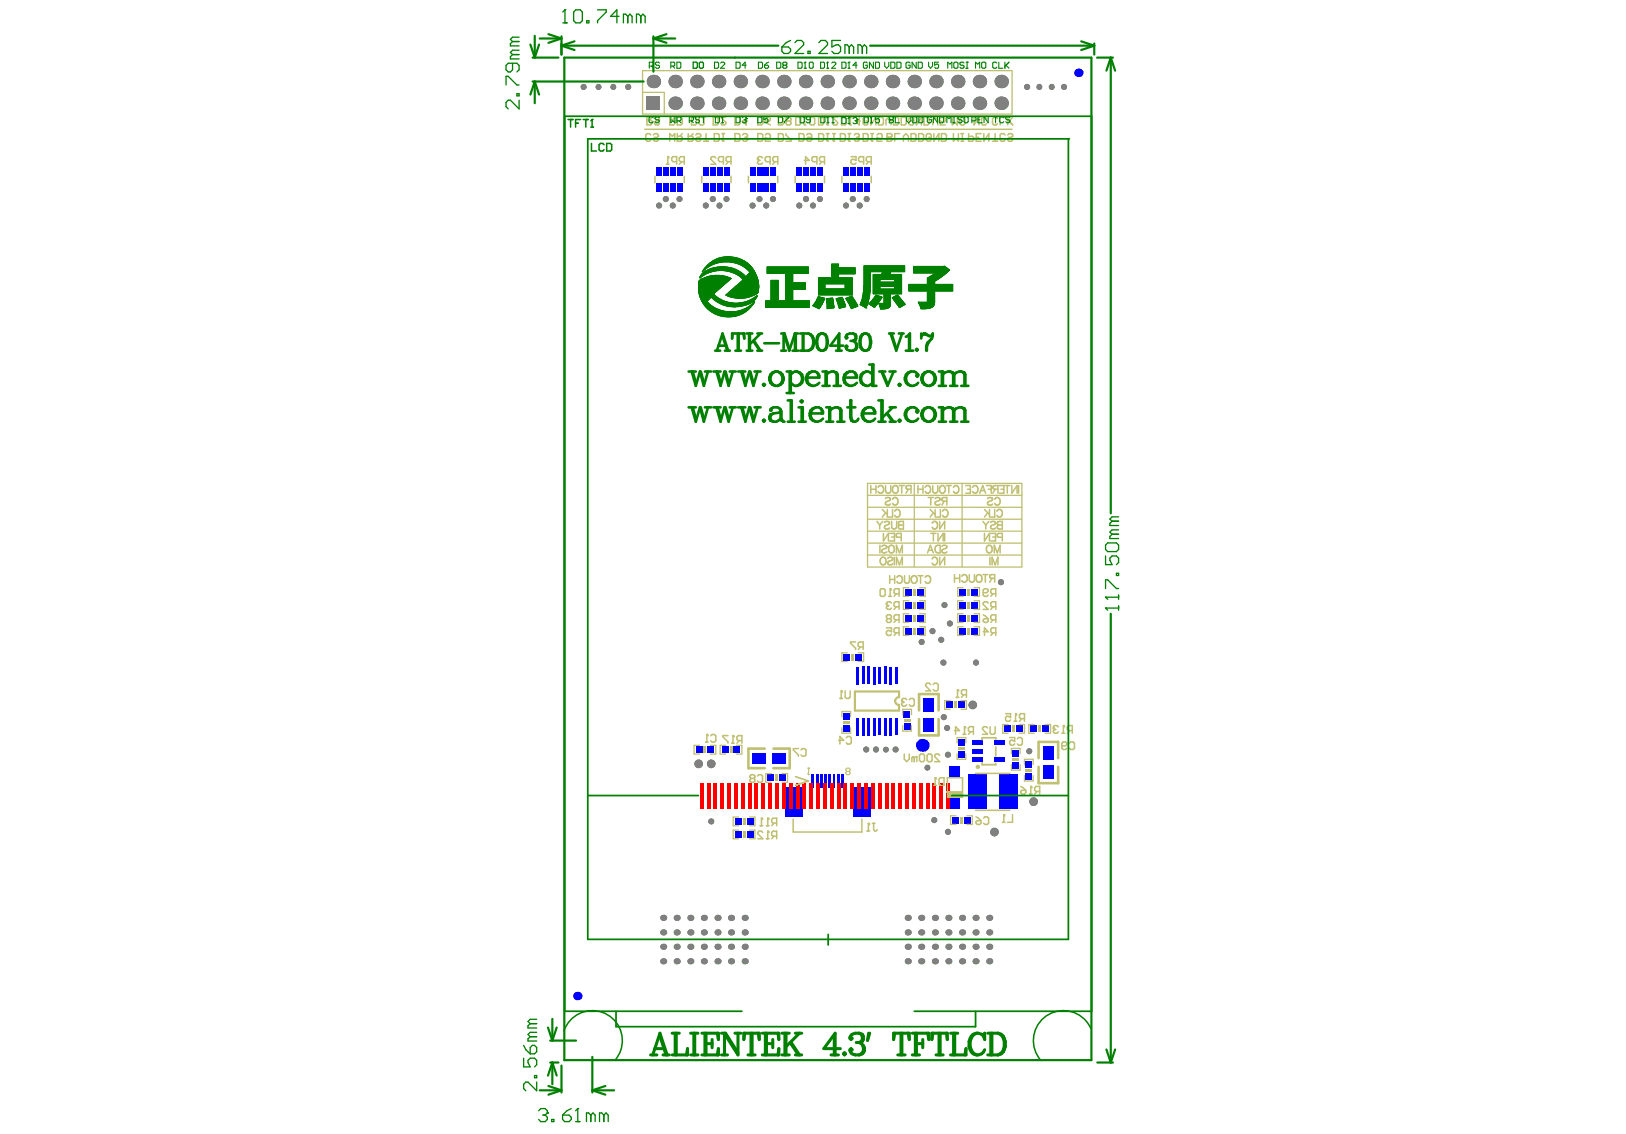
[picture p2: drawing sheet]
<svg xmlns="http://www.w3.org/2000/svg" width="287mm" height="200mm" viewBox="0 0 287 200" stroke-linecap="round" stroke-linejoin="round" font-family="sans-serif">
<g fill="#808080">
<circle cx="167.2" cy="133.1" r=".54"/>
<circle cx="163.6" cy="135.4" r=".52"/>
<circle cx="181.5" cy="132.5" r=".54"/>
<circle cx="110.8" cy="15.3" r=".54"/>
<circle cx="108.2" cy="15.3" r=".53"/>
<circle cx="105.6" cy="15.3" r=".53"/>
<circle cx="102.9" cy="15.3" r=".54"/>
<circle cx="187.7" cy="15.3" r=".54"/>
<circle cx="185.5" cy="15.3" r=".53"/>
<circle cx="183.3" cy="15.3" r=".53"/>
<circle cx="181.2" cy="15.3" r=".54"/>
<circle cx="176.6" cy="102.7" r=".54"/>
<circle cx="164.5" cy="111.3" r=".54"/>
<circle cx="166.6" cy="106.7" r=".54"/>
<circle cx="172.2" cy="116.9" r=".54"/>
<circle cx="166.4" cy="116.9" r=".54"/>
<circle cx="175.4" cy="146.8" r=".77"/>
<circle cx="171.6" cy="124.3" r=".77"/>
<circle cx="167.1" cy="128.4" r=".54"/>
<circle cx="162.6" cy="113.2" r=".54"/>
<circle cx="166" cy="112.9" r=".54"/>
<circle cx="167.6" cy="110" r=".54"/>
<circle cx="182.3" cy="141.4" r=".77"/>
<circle cx="167.2" cy="146.7" r=".54"/>
<circle cx="164.8" cy="144.7" r=".54"/>
<circle cx="158" cy="132.2" r=".54"/>
<circle cx="156.3" cy="132.2" r=".52"/>
<circle cx="154.5" cy="132.2" r=".54"/>
<circle cx="152.8" cy="132.2" r=".54"/>
<circle cx="125.5" cy="134.7" r=".77"/>
<circle cx="123.2" cy="134.7" r=".77"/>
<circle cx="166.5" cy="126.5" r=".54"/>
<circle cx="125.5" cy="144.9" r=".54"/>
<circle cx="116.3" cy="36.3" r=".54"/>
<circle cx="117.4" cy="35.1" r=".54"/>
<circle cx="118.7" cy="36.3" r=".54"/>
<circle cx="119.9" cy="35.1" r=".54"/>
<circle cx="125.7" cy="35.1" r=".54"/>
<circle cx="124.5" cy="36.3" r=".54"/>
<circle cx="126.9" cy="36.3" r=".54"/>
<circle cx="128.1" cy="35.1" r=".54"/>
<circle cx="132.7" cy="36.3" r=".54"/>
<circle cx="134" cy="35.1" r=".54"/>
<circle cx="135.2" cy="36.3" r=".54"/>
<circle cx="136.3" cy="35.1" r=".54"/>
<circle cx="141" cy="36.3" r=".54"/>
<circle cx="142.2" cy="35.1" r=".54"/>
<circle cx="143.4" cy="36.3" r=".54"/>
<circle cx="144.6" cy="35.1" r=".54"/>
<circle cx="149.2" cy="36.3" r=".54"/>
<circle cx="150.4" cy="35.1" r=".54"/>
<circle cx="151.6" cy="36.3" r=".54"/>
<circle cx="152.9" cy="35.1" r=".54"/>
<circle cx="117" cy="169.6" r=".54"/>
<circle cx="117" cy="167" r=".54"/>
<circle cx="117" cy="164.5" r=".54"/>
<circle cx="117" cy="161.9" r=".54"/>
<circle cx="124.2" cy="169.6" r=".54"/>
<circle cx="124.2" cy="167" r=".54"/>
<circle cx="124.2" cy="164.5" r=".54"/>
<circle cx="124.2" cy="161.9" r=".54"/>
<circle cx="126.6" cy="169.6" r=".54"/>
<circle cx="126.6" cy="167" r=".54"/>
<circle cx="126.6" cy="164.5" r=".54"/>
<circle cx="126.6" cy="161.9" r=".54"/>
<circle cx="160.1" cy="169.6" r=".54"/>
<circle cx="160.1" cy="167" r=".54"/>
<circle cx="160.1" cy="164.5" r=".54"/>
<circle cx="160.1" cy="161.9" r=".54"/>
<circle cx="167.3" cy="169.6" r=".54"/>
<circle cx="167.3" cy="167" r=".54"/>
<circle cx="167.3" cy="164.5" r=".54"/>
<circle cx="167.3" cy="161.9" r=".54"/>
<circle cx="169.7" cy="169.6" r=".54"/>
<circle cx="169.7" cy="167" r=".54"/>
<circle cx="169.7" cy="164.5" r=".54"/>
<circle cx="169.7" cy="161.9" r=".54"/>
<circle cx="126.8" cy="18.2" r="1.19"/>
<circle cx="142.1" cy="18.2" r="1.19"/>
<circle cx="157.4" cy="18.2" r="1.19"/>
<circle cx="172.8" cy="18.2" r="1.19"/>
<circle cx="126.8" cy="14.4" r="1.19"/>
<circle cx="142.1" cy="14.4" r="1.19"/>
<circle cx="157.4" cy="14.4" r="1.19"/>
<circle cx="172.8" cy="14.4" r="1.19"/>
<circle cx="128.9" cy="169.6" r=".54"/>
<circle cx="121.8" cy="169.6" r=".54"/>
<circle cx="119.4" cy="169.6" r=".54"/>
<circle cx="128.9" cy="167" r=".54"/>
<circle cx="121.8" cy="167" r=".54"/>
<circle cx="119.4" cy="167" r=".54"/>
<circle cx="128.9" cy="164.5" r=".54"/>
<circle cx="121.8" cy="164.5" r=".54"/>
<circle cx="119.4" cy="164.5" r=".54"/>
<circle cx="119.4" cy="161.9" r=".54"/>
<circle cx="121.8" cy="161.9" r=".54"/>
<circle cx="128.9" cy="161.9" r=".54"/>
<circle cx="131.4" cy="169.6" r=".54"/>
<circle cx="131.4" cy="167" r=".54"/>
<circle cx="131.4" cy="164.5" r=".54"/>
<circle cx="131.4" cy="161.9" r=".54"/>
<circle cx="162.5" cy="169.6" r=".54"/>
<circle cx="164.9" cy="169.6" r=".54"/>
<circle cx="162.5" cy="167" r=".54"/>
<circle cx="164.9" cy="167" r=".54"/>
<circle cx="162.5" cy="164.5" r=".54"/>
<circle cx="164.9" cy="164.5" r=".54"/>
<circle cx="164.9" cy="161.9" r=".54"/>
<circle cx="162.5" cy="161.9" r=".54"/>
<circle cx="172.1" cy="169.6" r=".54"/>
<circle cx="174.5" cy="169.6" r=".54"/>
<circle cx="172.1" cy="167" r=".54"/>
<circle cx="174.5" cy="167" r=".54"/>
<circle cx="172.1" cy="164.5" r=".54"/>
<circle cx="174.5" cy="164.5" r=".54"/>
<circle cx="174.5" cy="161.9" r=".54"/>
<circle cx="172.1" cy="161.9" r=".54"/>
<circle cx="119.1" cy="18.2" r="1.19"/>
<circle cx="122.9" cy="18.2" r="1.19"/>
<circle cx="138.3" cy="18.2" r="1.19"/>
<circle cx="134.4" cy="18.2" r="1.19"/>
<circle cx="149.8" cy="18.2" r="1.19"/>
<circle cx="145.9" cy="18.2" r="1.19"/>
<circle cx="161.3" cy="18.2" r="1.19"/>
<circle cx="165.1" cy="18.2" r="1.19"/>
<circle cx="176.6" cy="18.2" r="1.19"/>
<circle cx="168.9" cy="18.2" r="1.19"/>
<circle cx="115.3" cy="14.4" r="1.19"/>
<circle cx="122.9" cy="14.4" r="1.19"/>
<circle cx="119.1" cy="14.4" r="1.19"/>
<circle cx="138.3" cy="14.4" r="1.19"/>
<circle cx="134.4" cy="14.4" r="1.19"/>
<circle cx="149.8" cy="14.4" r="1.19"/>
<circle cx="145.9" cy="14.4" r="1.19"/>
<circle cx="161.3" cy="14.4" r="1.19"/>
<circle cx="165.1" cy="14.4" r="1.19"/>
<circle cx="168.9" cy="14.4" r="1.19"/>
<circle cx="176.6" cy="14.4" r="1.19"/>
<circle cx="130.6" cy="18.2" r="1.19"/>
<circle cx="153.6" cy="18.2" r="1.19"/>
<circle cx="130.6" cy="14.4" r="1.19"/>
<circle cx="153.6" cy="14.4" r="1.19"/>
</g>
<path d="M114.1 17h2.3v2.4h-2.3z" fill-rule="evenodd" fill="#808080"/>
<g fill="#00f">
<path d="M117.1 32.2h.9v1.6h-.9z" fill-rule="evenodd"/>
<path d="M119.5 32.2h.9v1.6h-.9z" fill-rule="evenodd"/>
<path d="M124.1 32.2h.9v1.6h-.9z" fill-rule="evenodd"/>
<path d="M126.5 32.2h.9v1.6h-.9z" fill-rule="evenodd"/>
<path d="M132.3 32.2h.9v1.6h-.9z" fill-rule="evenodd"/>
<path d="M133.5 32.2h1v1.6h-1z" fill-rule="evenodd"/>
<path d="M135.4 136.6h1.1v1.2h-1.1z" fill-rule="evenodd"/>
<path d="M136 32.2h.9v1.6h-.9z" fill-rule="evenodd"/>
<path d="M141.8 32.2h.9v1.6h-.9z" fill-rule="evenodd"/>
<path d="M144.2 32.2h.9v1.6h-.9z" fill-rule="evenodd"/>
<path d="M148.8 32.2h.9v1.6h-.9z" fill-rule="evenodd"/>
<path d="M150.9 115.3h1.2v1.2h-1.2z" fill-rule="evenodd"/>
<path d="M151.2 32.2h.9v1.6h-.9z" fill-rule="evenodd"/>
<path d="M159.4 127.5h1.2v1.1h-1.2z" fill-rule="evenodd"/>
<path d="M159.7 110.7h1.1v1.2h-1.1z" fill-rule="evenodd"/>
<path d="M159.7 108.4h1.1v1.2h-1.1z" fill-rule="evenodd"/>
<path d="M159.7 106.1h1.1v1.2h-1.1z" fill-rule="evenodd"/>
<path d="M162.9 123.2h1.9v2.3h-1.9z" fill-rule="evenodd"/>
<path d="M166.9 123.8h1.1v1.1h-1.1z" fill-rule="evenodd"/>
<path d="M169 132.5h1.1v1.1h-1.1z" fill-rule="evenodd"/>
<path d="M169 130.4h1.2v1.2h-1.2z" fill-rule="evenodd"/>
<path d="M169 123.8h1.2v1.1h-1.2z" fill-rule="evenodd"/>
<path d="M169.2 110.7h1.1v1.2h-1.1z" fill-rule="evenodd"/>
<path d="M169.2 108.4h1.1v1.2h-1.1z" fill-rule="evenodd"/>
<path d="M169.2 106.1h1.1v1.2h-1.1z" fill-rule="evenodd"/>
<path d="M175.3 133.5h2v.8h-2z" fill-rule="evenodd"/>
<path d="M175.3 130.7h2v.7h-2z" fill-rule="evenodd"/>
<path d="M178.6 132.3h1.1v1.2h-1.1z" fill-rule="evenodd"/>
<path d="M180.9 136.3h1.1v1.2h-1.1z" fill-rule="evenodd"/>
<path d="M117.1 29.6h.9v1.5h-.9z" fill-rule="evenodd"/>
<path d="M119.5 29.6h.9v1.5h-.9z" fill-rule="evenodd"/>
<path d="M122.7 131.7h1.2v1.1h-1.2z" fill-rule="evenodd"/>
<path d="M124.1 29.6h.9v1.5h-.9z" fill-rule="evenodd"/>
<path d="M126.5 29.6h.9v1.5h-.9z" fill-rule="evenodd"/>
<path d="M129.6 146.6h1.2v1.2h-1.2z" fill-rule="evenodd"/>
<path d="M129.6 144.3h1.2v1.2h-1.2z" fill-rule="evenodd"/>
<path d="M129.4 131.7h1.2v1.1h-1.2z" fill-rule="evenodd"/>
<path d="M131.7 146.6h1.2v1.2h-1.2z" fill-rule="evenodd"/>
<path d="M131.7 144.3h1.2v1.2h-1.2z" fill-rule="evenodd"/>
<path d="M132.3 29.6h.9v1.5h-.9z" fill-rule="evenodd"/>
<path d="M133.5 29.6h1v1.5h-1z" fill-rule="evenodd"/>
<path d="M136 29.6h.9v1.5h-.9z" fill-rule="evenodd"/>
<path d="M141.8 29.6h.9v1.5h-.9z" fill-rule="evenodd"/>
<path d="M144.2 29.6h.9v1.5h-.9z" fill-rule="evenodd"/>
<path d="M148.8 29.6h.9v1.5h-.9z" fill-rule="evenodd"/>
<path d="M151.1 126.7h.4v3h-.4z" fill-rule="evenodd"/>
<path d="M152 126.6h.5v3.1h-.5z" fill-rule="evenodd"/>
<path d="M151.1 117.6h.4v3.1h-.4z" fill-rule="evenodd"/>
<path d="M152 117.6h.5v3h-.5z" fill-rule="evenodd"/>
<path d="M151.2 29.6h.9v1.5h-.9z" fill-rule="evenodd"/>
<path d="M154 126.7h.4v3h-.4z" fill-rule="evenodd"/>
<path d="M154.9 126.7h.5v3h-.5z" fill-rule="evenodd"/>
<path d="M154 117.6h.4v3.1h-.4z" fill-rule="evenodd"/>
<path d="M154.9 117.6h.5v3h-.5z" fill-rule="evenodd"/>
<path d="M156.9 126.7h.5v3h-.5z" fill-rule="evenodd"/>
<path d="M157.9 126.7h.4v3h-.4z" fill-rule="evenodd"/>
<path d="M156.9 117.6h.5v3.1h-.5z" fill-rule="evenodd"/>
<path d="M157.9 117.6h.4v3h-.4z" fill-rule="evenodd"/>
<path d="M159.4 125.4h1.1v1.2h-1.1z" fill-rule="evenodd"/>
<path d="M159.7 103.8h1.1v1.2h-1.1z" fill-rule="evenodd"/>
<path d="M162.9 126.6h1.9v2.3h-1.9z" fill-rule="evenodd"/>
<path d="M170.1 144.1h1.1v1.1h-1.1z" fill-rule="evenodd"/>
<path d="M169.2 103.8h1.1v1.2h-1.1z" fill-rule="evenodd"/>
<path d="M179.3 128h1.1v1.1h-1.1z" fill-rule="evenodd"/>
<path d="M178.6 134.4h1.1v1.1h-1.1z" fill-rule="evenodd"/>
<path d="M180.9 134.2h1.1v1.2h-1.1z" fill-rule="evenodd"/>
<path d="M181.8 128h1.1v1.1h-1.1z" fill-rule="evenodd"/>
<path d="M183.9 128h1.1v1.1h-1.1z" fill-rule="evenodd"/>
<path d="M184 131.6h1.9v2.3h-1.9z" fill-rule="evenodd"/>
</g>
<circle cx="101.8" cy="175.7" r=".75" fill="#00f"/>
<path d="M143.4 136.6v2.3M144.9 136.6v2.3M145.6 136.6v2.3M146.4 136.6v2.3M147.9 136.6v2.3M148.7 136.6v2.3" fill="none" stroke="#00f" stroke-width=".38"/>
<g fill="#00f">
<path d="M184 135.1h1.9v2.3h-1.9z" fill-rule="evenodd"/>
<path d="M115.8 32.2h1v1.6h-1z" fill-rule="evenodd"/>
<path d="M125.3 32.2h.9v1.6h-.9z" fill-rule="evenodd"/>
<path d="M127.7 32.2h.9v1.6h-.9z" fill-rule="evenodd"/>
<path d="M118.2 32.2h1v1.6h-1z" fill-rule="evenodd"/>
<path d="M137.5 136.6h1.1v1.2h-1.1z" fill-rule="evenodd"/>
<path d="M136.2 132.8h2.3v1.9h-2.3z" fill-rule="evenodd"/>
<path d="M132.8 132.8h2.3v1.9h-2.3z" fill-rule="evenodd"/>
<path d="M140.6 32.2h.9v1.6h-.9z" fill-rule="evenodd"/>
<path d="M134.7 32.2h1v1.6h-1z" fill-rule="evenodd"/>
<path d="M148.8 115.3h1.2v1.2h-1.2z" fill-rule="evenodd"/>
<path d="M150 32.2h1v1.6h-1z" fill-rule="evenodd"/>
<path d="M152.4 32.2h1v1.6h-1z" fill-rule="evenodd"/>
<path d="M143 32.2h.9v1.6h-.9z" fill-rule="evenodd"/>
<path d="M161.7 110.7h1.2v1.2h-1.2z" fill-rule="evenodd"/>
<path d="M161.7 108.4h1.2v1.2h-1.2z" fill-rule="evenodd"/>
<path d="M161.7 106.1h1.2v1.2h-1.2z" fill-rule="evenodd"/>
<path d="M171.5 133.5h1.9v.8h-1.9z" fill-rule="evenodd"/>
<path d="M171.5 130.7h1.9v.7h-1.9z" fill-rule="evenodd"/>
<path d="M171.3 110.7h1.2v1.2h-1.2z" fill-rule="evenodd"/>
<path d="M171.3 108.4h1.2v1.2h-1.2z" fill-rule="evenodd"/>
<path d="M171.3 106.1h1.2v1.2h-1.2z" fill-rule="evenodd"/>
<path d="M115.8 29.6h1v1.5h-1z" fill-rule="evenodd"/>
<path d="M127.3 131.7h1.2v1.1h-1.2z" fill-rule="evenodd"/>
<path d="M124.8 131.7h1.2v1.1h-1.2z" fill-rule="evenodd"/>
<path d="M125.3 29.6h.9v1.5h-.9z" fill-rule="evenodd"/>
<path d="M127.7 29.6h.9v1.5h-.9z" fill-rule="evenodd"/>
<path d="M118.2 29.6h1v1.5h-1z" fill-rule="evenodd"/>
<path d="M138.5 138.9h3v5.3h-3z" fill-rule="evenodd"/>
<path d="M140.6 29.6h.9v1.5h-.9z" fill-rule="evenodd"/>
<path d="M134.7 29.6h1v1.5h-1z" fill-rule="evenodd"/>
<path d="M150.5 138.9h3.1v5.3h-3.1z" fill-rule="evenodd"/>
<path d="M153 126.6h.4v3.1h-.4z" fill-rule="evenodd"/>
<path d="M148.7 127.9h1.1v1.1h-1.1z" fill-rule="evenodd"/>
<path d="M148.7 125.8h1.1v1.2h-1.1z" fill-rule="evenodd"/>
<path d="M153 117.6h.4v3h-.4z" fill-rule="evenodd"/>
<path d="M150 29.6h1v1.5h-1z" fill-rule="evenodd"/>
<path d="M152.4 29.6h1v1.5h-1z" fill-rule="evenodd"/>
<path d="M143 29.6h.9v1.5h-.9z" fill-rule="evenodd"/>
<path d="M155.9 126.6h.5v3.1h-.5z" fill-rule="evenodd"/>
<path d="M155.9 117.6h.5v3h-.5z" fill-rule="evenodd"/>
<path d="M161.7 103.8h1.2v1.2h-1.2z" fill-rule="evenodd"/>
<path d="M167.5 140.9h1.9v1.8h-1.9z" fill-rule="evenodd"/>
<path d="M168 144.1h1.1v1.1h-1.1z" fill-rule="evenodd"/>
<path d="M171.5 132.1h1.9v.8h-1.9z" fill-rule="evenodd"/>
<path d="M177.2 128h1.1v1.1h-1.1z" fill-rule="evenodd"/>
<path d="M171.3 103.8h1.2v1.2h-1.2z" fill-rule="evenodd"/>
</g>
<g fill="#00f">
<circle cx="162.7" cy="131.5" r="1.13"/>
<circle cx="190.2" cy="12.8" r=".75"/>
</g>
<path d="M147.1 136.6v2.3" fill="none" stroke="#00f" stroke-width=".35"/>
<path d="M144.1 136.6v2.3" fill="none" stroke="#00f" stroke-width=".38"/>
<g fill="#00f">
<path d="M167.5 135.1h1.9v1.9h-1.9z" fill-rule="evenodd"/>
<path d="M170.7 136.6h3.3v6.1h-3.3z" fill-rule="evenodd"/>
<path d="M176.2 136.6h3.3v6.1h-3.3z" fill-rule="evenodd"/>
</g>
<g fill="#808080">
<circle cx="167.2" cy="133.1" r=".54"/>
<circle cx="163.6" cy="135.4" r=".52"/>
<circle cx="181.5" cy="132.5" r=".54"/>
<circle cx="110.8" cy="15.3" r=".54"/>
<circle cx="108.2" cy="15.3" r=".53"/>
<circle cx="105.6" cy="15.3" r=".53"/>
<circle cx="102.9" cy="15.3" r=".54"/>
<circle cx="187.7" cy="15.3" r=".54"/>
<circle cx="185.5" cy="15.3" r=".53"/>
<circle cx="183.3" cy="15.3" r=".53"/>
<circle cx="181.2" cy="15.3" r=".54"/>
<circle cx="176.6" cy="102.7" r=".54"/>
<circle cx="164.5" cy="111.3" r=".54"/>
<circle cx="166.6" cy="106.7" r=".54"/>
<circle cx="172.2" cy="116.9" r=".54"/>
<circle cx="166.4" cy="116.9" r=".54"/>
<circle cx="175.4" cy="146.8" r=".77"/>
<circle cx="171.6" cy="124.3" r=".77"/>
<circle cx="167.1" cy="128.4" r=".54"/>
<circle cx="162.6" cy="113.2" r=".54"/>
<circle cx="166" cy="112.9" r=".54"/>
<circle cx="167.6" cy="110" r=".54"/>
<circle cx="182.3" cy="141.4" r=".77"/>
<circle cx="167.2" cy="146.7" r=".54"/>
<circle cx="164.8" cy="144.7" r=".54"/>
<circle cx="158" cy="132.2" r=".54"/>
<circle cx="156.3" cy="132.2" r=".52"/>
<circle cx="154.5" cy="132.2" r=".54"/>
<circle cx="152.8" cy="132.2" r=".54"/>
<circle cx="125.5" cy="134.7" r=".77"/>
<circle cx="123.2" cy="134.7" r=".77"/>
<circle cx="166.5" cy="126.5" r=".54"/>
<circle cx="125.5" cy="144.9" r=".54"/>
<circle cx="116.3" cy="36.3" r=".54"/>
<circle cx="117.4" cy="35.1" r=".54"/>
<circle cx="118.7" cy="36.3" r=".54"/>
<circle cx="119.9" cy="35.1" r=".54"/>
<circle cx="125.7" cy="35.1" r=".54"/>
<circle cx="124.5" cy="36.3" r=".54"/>
<circle cx="126.9" cy="36.3" r=".54"/>
<circle cx="128.1" cy="35.1" r=".54"/>
<circle cx="132.7" cy="36.3" r=".54"/>
<circle cx="134" cy="35.1" r=".54"/>
<circle cx="135.2" cy="36.3" r=".54"/>
<circle cx="136.3" cy="35.1" r=".54"/>
<circle cx="141" cy="36.3" r=".54"/>
<circle cx="142.2" cy="35.1" r=".54"/>
<circle cx="143.4" cy="36.3" r=".54"/>
<circle cx="144.6" cy="35.1" r=".54"/>
<circle cx="149.2" cy="36.3" r=".54"/>
<circle cx="150.4" cy="35.1" r=".54"/>
<circle cx="151.6" cy="36.3" r=".54"/>
<circle cx="152.9" cy="35.1" r=".54"/>
<circle cx="117" cy="169.6" r=".54"/>
<circle cx="117" cy="167" r=".54"/>
<circle cx="117" cy="164.5" r=".54"/>
<circle cx="117" cy="161.9" r=".54"/>
<circle cx="124.2" cy="169.6" r=".54"/>
<circle cx="124.2" cy="167" r=".54"/>
<circle cx="124.2" cy="164.5" r=".54"/>
<circle cx="124.2" cy="161.9" r=".54"/>
<circle cx="126.6" cy="169.6" r=".54"/>
<circle cx="126.6" cy="167" r=".54"/>
<circle cx="126.6" cy="164.5" r=".54"/>
<circle cx="126.6" cy="161.9" r=".54"/>
<circle cx="160.1" cy="169.6" r=".54"/>
<circle cx="160.1" cy="167" r=".54"/>
<circle cx="160.1" cy="164.5" r=".54"/>
<circle cx="160.1" cy="161.9" r=".54"/>
<circle cx="167.3" cy="169.6" r=".54"/>
<circle cx="167.3" cy="167" r=".54"/>
<circle cx="167.3" cy="164.5" r=".54"/>
<circle cx="167.3" cy="161.9" r=".54"/>
<circle cx="169.7" cy="169.6" r=".54"/>
<circle cx="169.7" cy="167" r=".54"/>
<circle cx="169.7" cy="164.5" r=".54"/>
<circle cx="169.7" cy="161.9" r=".54"/>
<circle cx="126.8" cy="18.2" r="1.19"/>
<circle cx="142.1" cy="18.2" r="1.19"/>
<circle cx="157.4" cy="18.2" r="1.19"/>
<circle cx="172.8" cy="18.2" r="1.19"/>
<circle cx="126.8" cy="14.4" r="1.19"/>
<circle cx="142.1" cy="14.4" r="1.19"/>
<circle cx="157.4" cy="14.4" r="1.19"/>
<circle cx="172.8" cy="14.4" r="1.19"/>
<circle cx="128.9" cy="169.6" r=".54"/>
<circle cx="121.8" cy="169.6" r=".54"/>
<circle cx="119.4" cy="169.6" r=".54"/>
<circle cx="128.9" cy="167" r=".54"/>
<circle cx="121.8" cy="167" r=".54"/>
<circle cx="119.4" cy="167" r=".54"/>
<circle cx="128.9" cy="164.5" r=".54"/>
<circle cx="121.8" cy="164.5" r=".54"/>
<circle cx="119.4" cy="164.5" r=".54"/>
<circle cx="119.4" cy="161.9" r=".54"/>
<circle cx="121.8" cy="161.9" r=".54"/>
<circle cx="128.9" cy="161.9" r=".54"/>
<circle cx="131.4" cy="169.6" r=".54"/>
<circle cx="131.4" cy="167" r=".54"/>
<circle cx="131.4" cy="164.5" r=".54"/>
<circle cx="131.4" cy="161.9" r=".54"/>
<circle cx="162.5" cy="169.6" r=".54"/>
<circle cx="164.9" cy="169.6" r=".54"/>
<circle cx="162.5" cy="167" r=".54"/>
<circle cx="164.9" cy="167" r=".54"/>
<circle cx="162.5" cy="164.5" r=".54"/>
<circle cx="164.9" cy="164.5" r=".54"/>
<circle cx="164.9" cy="161.9" r=".54"/>
<circle cx="162.5" cy="161.9" r=".54"/>
<circle cx="172.1" cy="169.6" r=".54"/>
<circle cx="174.5" cy="169.6" r=".54"/>
<circle cx="172.1" cy="167" r=".54"/>
<circle cx="174.5" cy="167" r=".54"/>
<circle cx="172.1" cy="164.5" r=".54"/>
<circle cx="174.5" cy="164.5" r=".54"/>
<circle cx="174.5" cy="161.9" r=".54"/>
<circle cx="172.1" cy="161.9" r=".54"/>
<circle cx="119.1" cy="18.2" r="1.19"/>
<circle cx="122.9" cy="18.2" r="1.19"/>
<circle cx="138.3" cy="18.2" r="1.19"/>
<circle cx="134.4" cy="18.2" r="1.19"/>
<circle cx="149.8" cy="18.2" r="1.19"/>
<circle cx="145.9" cy="18.2" r="1.19"/>
<circle cx="161.3" cy="18.2" r="1.19"/>
<circle cx="165.1" cy="18.2" r="1.19"/>
<circle cx="176.6" cy="18.2" r="1.19"/>
<circle cx="168.9" cy="18.2" r="1.19"/>
<circle cx="115.3" cy="14.4" r="1.19"/>
<circle cx="122.9" cy="14.4" r="1.19"/>
<circle cx="119.1" cy="14.4" r="1.19"/>
<circle cx="138.3" cy="14.4" r="1.19"/>
<circle cx="134.4" cy="14.4" r="1.19"/>
<circle cx="149.8" cy="14.4" r="1.19"/>
<circle cx="145.9" cy="14.4" r="1.19"/>
<circle cx="161.3" cy="14.4" r="1.19"/>
<circle cx="165.1" cy="14.4" r="1.19"/>
<circle cx="168.9" cy="14.4" r="1.19"/>
<circle cx="176.6" cy="14.4" r="1.19"/>
<circle cx="130.6" cy="18.2" r="1.19"/>
<circle cx="153.6" cy="18.2" r="1.19"/>
<circle cx="130.6" cy="14.4" r="1.19"/>
<circle cx="153.6" cy="14.4" r="1.19"/>
</g>
<path d="M114.1 17h2.3v2.4h-2.3z" fill-rule="evenodd" fill="#808080"/>
<g fill="#f00">
<path d="M123.5 138.1h.6v4.5h-.6z" fill-rule="evenodd"/>
<path d="M125.9 138.1h.6v4.5h-.6z" fill-rule="evenodd"/>
<path d="M127.1 138.1h.6v4.5h-.6z" fill-rule="evenodd"/>
<path d="M129.5 138.1h.6v4.5h-.6z" fill-rule="evenodd"/>
<path d="M130.7 138.1h.6v4.5h-.6z" fill-rule="evenodd"/>
<path d="M131.9 138.1h.6v4.5h-.6z" fill-rule="evenodd"/>
<path d="M133.1 138.1h.6v4.5h-.6z" fill-rule="evenodd"/>
<path d="M135.5 138.1h.7v4.5h-.7z" fill-rule="evenodd"/>
<path d="M136.8 138.1h.6v4.5h-.6z" fill-rule="evenodd"/>
<path d="M138 138.1h.6v4.5h-.6z" fill-rule="evenodd"/>
<path d="M139.2 138.1h.6v4.5h-.6z" fill-rule="evenodd"/>
<path d="M141.6 138.1h.6v4.5h-.6z" fill-rule="evenodd"/>
<path d="M142.8 138.1h.6v4.5h-.6z" fill-rule="evenodd"/>
<path d="M144 138.1h.6v4.5h-.6z" fill-rule="evenodd"/>
<path d="M145.2 138.1h.6v4.5h-.6z" fill-rule="evenodd"/>
<path d="M147.6 138.1h.6v4.5h-.6z" fill-rule="evenodd"/>
<path d="M148.8 138.1h.6v4.5h-.6z" fill-rule="evenodd"/>
<path d="M151.3 138.1h.5v4.5h-.5z" fill-rule="evenodd"/>
<path d="M153.7 138.1h.5v4.5h-.5z" fill-rule="evenodd"/>
<path d="M154.9 138.1h.6v4.5h-.6z" fill-rule="evenodd"/>
<path d="M157.3 138.1h.6v4.5h-.6z" fill-rule="evenodd"/>
<path d="M159.7 138.1h.6v4.5h-.6z" fill-rule="evenodd"/>
<path d="M160.9 138.1h.6v4.5h-.6z" fill-rule="evenodd"/>
<path d="M163.3 138.1h.6v4.5h-.6z" fill-rule="evenodd"/>
<path d="M164.5 138.1h.6v4.5h-.6z" fill-rule="evenodd"/>
<path d="M165.8 138.1h.5v4.5h-.5z" fill-rule="evenodd"/>
<path d="M166.9 138.1h.7v4.5h-.7z" fill-rule="evenodd"/>
<path d="M124.7 138.1h.6v4.5h-.6z" fill-rule="evenodd"/>
<path d="M128.3 138.1h.6v4.5h-.6z" fill-rule="evenodd"/>
<path d="M134.4 138.1h.6v4.5h-.6z" fill-rule="evenodd"/>
<path d="M140.4 138.1h.6v4.5h-.6z" fill-rule="evenodd"/>
<path d="M146.4 138.1h.6v4.5h-.6z" fill-rule="evenodd"/>
<path d="M150 138.1h.6v4.5h-.6z" fill-rule="evenodd"/>
<path d="M152.4 138.1h.7v4.5h-.7z" fill-rule="evenodd"/>
<path d="M156.1 138.1h.6v4.5h-.6z" fill-rule="evenodd"/>
<path d="M158.5 138.1h.6v4.5h-.6z" fill-rule="evenodd"/>
<path d="M162.1 138.1h.6v4.5h-.6z" fill-rule="evenodd"/>
</g>
<g fill="none" stroke="#c0c073" stroke-width=".27">
<path d="M113.7 22.8h64.8M115.5 31.1v1.1M120.7 31.1v1.1M123.8 31.1v1.1M128.9 31.1v1.1M132 31.1v1.1M137.2 31.1v1.1M140.3 31.1v1.1M145.4 31.1v1.1M148.5 31.1v1.1M153.7 31.1v1.1M167.1 137.2h2.7v3.4h-2.7z"/>
<path d="M167.1 139.7h2.7M172.1 136.4h6M152 144.5v2.3h-12.1v-2.3M172.1 142.9h6"/>
</g>
<g fill="none" stroke="#c0c073" stroke-width=".23">
<path d="M113.3 16.3h3.9v3.8M113.3 12.5h65.2v7.6h-65.2zM153 85.3h27.2v14.7h-27.2zM153 95.8h27.2M153 97.9h27.2M153 93.7h27.2M153 89.5h27.2M153 91.6h27.2M153 87.4h27.2M161.3 85.3v14.7M169.7 85.3v14.7M149.5 115.2h-1v1.5h1"/>
<path d="M151.4 115.2h.9v1.5h-.9M160.3 110.6h-1v1.5h1M160.3 108.3h-1v1.5h1M160.3 103.7h-1v1.5h1M160.3 106h-1v1.5h1M162.2 110.6h1v1.5h-1M162.2 108.3h1v1.5h-1M162.2 103.7h1v1.5h-1M162.2 106h1v1.5h-1M169.9 110.6h-1v1.5h1M169.9 108.3h-1v1.5h1M169.9 103.7h-1v1.5h1"/>
<path d="M169.9 106h-1v1.5h1M171.8 110.6h1v1.5h-1M171.8 108.3h1v1.5h-1M171.8 103.7h1v1.5h-1M171.8 106h1v1.5h-1M123.4 131.5h-1v1.5h1M125.3 131.5h1v1.5h-1M128 131.5h-1v1.5h1M129.9 131.5h1v1.5h-1M136 136.5h-.9v1.5h.9M138 136.5h.9v1.5h-.9M148.5 128.4v.9h1.5v-.9"/>
<path d="M148.5 126.5v-1h1.5v1M159.2 126.1v-1h1.6v1M159.2 128v.9h1.6v-.9M167.6 123.6h-1v1.5h1M168.8 131.1v-1h1.6v1M168.8 133v.9h1.6v-.9M169.5 123.6h1v1.5h-1M177.8 127.8h-.9v1.5h.9M178.4 134.9v.9h1.5v-.9M178.4 133v-1h1.5v1M179.7 127.8h1v1.5h-1M180.7 134.9v-1h1.5v1"/>
<path d="M180.7 136.8v1h1.5v-1M182.4 127.8h-.9v1.5h.9M184.3 127.8h1v1.5h-1M130.3 146.4h-1v1.6h1M130.3 144.1h-1v1.6h1M132.2 146.4h1v1.6h-1M132.2 144.1h1v1.6h-1M168.6 143.9h-.9v1.5h.9M170.5 143.9h1v1.5h-1"/>
</g>
<path d="M158.6 123v-1h-7.8v3.3h7.8v-1" fill="none" stroke="#c0c073" stroke-width=".38"/>
<path d="M140.3 137l2.3 .8-2.3 .7M173.2 134.5v.4h2.4v-.3M175.6 130.4v-.3h-2.4v.4M175.6 131.7v1.7" fill="none" stroke="#c0c073" stroke-width=".31"/>
<path d="M134.9 132h-2.9v3.5h2.9M136.4 132h2.9v3.5h-2.9M162.1 125.3v-2.9h3.5v2.9M162.1 126.8v2.9h3.5v-2.9M183.2 133.7v-2.8h3.4v2.8M183.2 135.3v2.8h3.4v-2.8" fill="none" stroke="#c0c073" stroke-width=".46"/>
<path d="M172.5 135.3h.1" fill="none" stroke="#c0c073" stroke-width=".77"/>
<g fill="#c0c073">
<path d="M131.1 144.3h.3v1.2h-.3z" fill-rule="evenodd"/>
<path d="M136.8 136.6h.4v1.2h-.4z" fill-rule="evenodd"/>
<path d="M148.7 127.2h1.1v.4h-1.1z" fill-rule="evenodd"/>
<path d="M150.2 115.3h.4v1.2h-.4z" fill-rule="evenodd"/>
<path d="M159.4 126.8h1.2v.4h-1.2z" fill-rule="evenodd"/>
<path d="M161.1 110.7h.4v1.2h-.4z" fill-rule="evenodd"/>
<path d="M161.1 108.4h.4v1.2h-.4z" fill-rule="evenodd"/>
<path d="M161.1 106.1h.4v1.2h-.4z" fill-rule="evenodd"/>
<path d="M168.4 123.8h.3v1.1h-.3z" fill-rule="evenodd"/>
<path d="M170.7 110.7h.3v1.2h-.3z" fill-rule="evenodd"/>
<path d="M170.7 108.4h.3v1.2h-.3z" fill-rule="evenodd"/>
<path d="M170.7 106.1h.3v1.2h-.3z" fill-rule="evenodd"/>
<path d="M178.6 133.7h1.1v.4h-1.1z" fill-rule="evenodd"/>
<path d="M180.9 135.7h1.1v.3h-1.1z" fill-rule="evenodd"/>
<path d="M124.2 131.7h.3v1.1h-.3z" fill-rule="evenodd"/>
<path d="M131.1 146.6h.3v1.2h-.3z" fill-rule="evenodd"/>
<path d="M128.8 131.7h.3v1.1h-.3z" fill-rule="evenodd"/>
<path d="M161.1 103.8h.4v1.2h-.4z" fill-rule="evenodd"/>
<path d="M169.4 144.1h.4v1.1h-.4z" fill-rule="evenodd"/>
<path d="M169 131.8h1.2v.4h-1.2z" fill-rule="evenodd"/>
<path d="M170.7 103.8h.3v1.2h-.3z" fill-rule="evenodd"/>
<path d="M178.6 128h.4v1.1h-.4z" fill-rule="evenodd"/>
<path d="M183.2 128h.4v1.1h-.4z" fill-rule="evenodd"/>
<path d="M167.1 139.7h2.7v.9h-2.7z" fill-rule="evenodd"/>
</g>
<path d="M142.4 135.5h.4M142.4 136.5l.2 .1M142.6 136.6h.1M142.6 135.5v1.1M149.4 136.1l-.2-.2 .2-.4h.4l.2 .2-.2 .4M149.4 136.1l-.2 .2 .2 .3h.4l.2-.1-.2-.4M149.4 136.1h.4" fill="none" stroke="#c0c073" stroke-width=".19"/>
<g fill="none" stroke="#c0c073" stroke-width=".27">
<path d="M114.1 20.7v1.3h.7l.2-.2v-.4l-.2-.2h-.7M114.8 23.8l-.2-.2h-.5l-.2 .2v.9l.2 .2h.5l.2-.2M115 20.7l-.4 .5M115.3 23.8l.2-.2h.4l.2 .2v.2l-.2 .2h-.4l-.2 .3v.2l.2 .2h.4l.2-.2M115.4 20.9l.3-.2h.4l.2 .2v.3l-.2 .2h-.4l-.3 .2v.2l.3 .2h.4l.2-.2M117.6 29h.4M117.8 27.6h.1M117.8 27.6v1.4M117.8 27.6l.2 .3M118.1 20.7v1.3h.7l.2-.2v-.4l-.2-.2h-.7M118.1 24.9v-1.3l.5 .4 .4-.4v1.3M119 20.7l-.4 .5"/>
<path d="M119.4 28.5h-.7l-.2-.2v-.4l.2-.3h.7v1.4M119.5 23.6v1.3h.6l.3-.2v-.5l-.3-.2h-.6M119.5 20.7h.6l.3 .2v.9l-.3 .2h-.6zM120.2 28.5l-.4 .5M120.4 23.6l-.5 .4M120.7 28.5h-.7l-.2-.2v-.4l.2-.3h.7v1.4M121.4 23.6v1.3h.6l.3-.2v-.5l-.3-.2h-.6M122 20.7h.6l.2 .2v.9l-.2 .2h-.6zM122.3 23.6l-.4 .4M122.7 23.8l.3-.2h.4l.2 .2v.2l-.2 .2h-.4l-.3 .3v.2l.3 .2h.4l.2-.2M123.3 20.9l.2-.2h.5l.2 .2v.9l-.2 .2h-.5l-.2-.2zM124.1 24.9h.9"/>
<path d="M124.5 23.6v1.3M125.8 20.7h.7l.2 .2v.9l-.2 .2h-.7zM126 23.6h.6l.3 .2v.9l-.3 .2h-.6zM126.3 27.9l-.3-.3h-.4l-.2 .3v.2l.9 .9h-.9M127.3 23.6h.5M127.3 24.7l.3 .2M127.6 24.9h.1M127.6 23.6v1.3M127.6 28.5h-.6l-.3-.2v-.4l.3-.3h.6v1.4M128 20.7h-.9l.9 .9v.2l-.2 .2h-.4l-.3-.2M128.5 28.5l-.4 .5M128.9 28.5h-.6l-.2-.2v-.4l.2-.3h.6v1.4"/>
<path d="M129.6 23.6h.7l.2 .2v.9l-.2 .2h-.7zM129.6 20.7h.7l.2 .2v.9l-.2 .2h-.7zM131 23.8l.2-.2h.4l.3 .2v.2l-.3 .2M131.4 24.2h.2M131.6 20.7v1.3l-.6-.6h.9M131.6 24.2l.3 .3M131.9 24.5h.1M131.9 24.5v.2l-.3 .2h-.4l-.2-.2M133.6 28.1h.1M133.6 28.1l.3 .2M133.7 23.6h.6l.2 .2v.9l-.2 .2h-.6zM133.7 20.7h.6l.2 .2v.9l-.2 .2h-.6z"/>
<path d="M133.9 28.3l-.3 .2v.2l.3 .3h.4l.2-.3M133.9 28.3h.1M134.5 27.9l-.2-.3h-.4l-.3 .3v.2M135 23.8l.2-.2h.5l.2 .2v.4l-.2 .3-.7-.3v.7h.9M135 20.9l.2-.2h.5l.2 .2v.3l-.2 .2h-.7zM135 21.4l.9 .6M135.8 28.5h-.6l-.2-.2v-.4l.2-.3h.6v1.4M136.7 28.5l-.4 .5M137.2 28.5h-.7l-.2-.2v-.4l.2-.3h.7v1.4M137.3 23.6h.7l.2 .2v.9l-.2 .2h-.7zM137.3 20.7h.7l.2 .2v.9l-.2 .2h-.7zM138.6 23.6v.2l.9 .9v.2h-.9"/>
<path d="M138.9 21.4l-.3-.2v-.3l.3-.2h.4l.2 .2v.3l-.2 .2M138.9 21.4l-.3 .2v.2l.3 .2h.4l.2-.2v-.2l-.2-.2M138.9 21.4h.4M140.4 20.7h.6l.3 .2v.9l-.3 .2h-.6zM140.9 23.6h.7l.2 .2v.9l-.2 .2h-.7zM141.7 20.7h.5M141.7 21.8l.2 .2M141.9 28.3h.8l-.6-.7v1.4M141.9 22h.1M141.9 20.7v1.3M142.3 23.8l.2-.2h.4l.3 .2v.9l-.3 .2h-.4l-.2-.2v-.2l.2-.3h.7M142.8 20.9l.3-.2h.4l.2 .2v.9l-.2 .2h-.4l-.3-.2z"/>
<path d="M144.1 28.5h-.7l-.2-.2v-.4l.2-.3h.7v1.4M144.4 23.6h.6l.3 .2v.9l-.3 .2h-.6zM144.4 20.7h.6l.3 .2v.9l-.3 .2h-.6zM145 28.5l-.5 .5M145.4 28.5h-.6l-.3-.2v-.4l.3-.3h.6v1.4M145.7 23.6h.5M145.7 20.7h.5M145.7 24.7l.3 .2M145.7 21.8l.3 .2M146 24.9h.1M146 22h.1M146 20.7v1.3"/>
<path d="M146 23.6v1.3M146.8 23.6h.5M146.8 24.7l.3 .2M147.1 24.9h.1M147.1 23.6v1.3M147.7 20.7h-.9l.9 .9v.2l-.2 .2h-.4l-.3-.2M148.2 23.6h.7l.2 .2v.9l-.2 .2h-.7zM148.4 20.7h.7l.2 .2v.9l-.2 .2h-.7zM149.6 23.6h.4M149.6 24.7l.2 .2M149.8 20.7h.4M149.8 21.8l.2 .2"/>
<path d="M149.8 24.9h.1M149.8 23.6v1.3M150 22h.1M150 20.7v1.3M150.1 27.6h.9v.7l-.5-.2-.4 .2v.4l.2 .3h.5l.2-.3M150.7 23.8l.2-.2h.5l.2 .2v.2l-.2 .2M151.1 24.2h.3M151.4 24.2l.2 .3M151.6 24.5h.1M151.6 24.5v.2l-.2 .2h-.5l-.2-.2M151.6 20.7v1.3l-.7-.6h.9M152.3 23.6h.6l.2 .2v.9l-.2 .2h-.6z"/>
<path d="M152.3 28.5h-.6l-.2-.2v-.4l.2-.3h.6v1.4M152.7 21.4h.4v-.5l-.2-.2h-.4l-.2 .2v.9l.2 .2h.4l.2-.2M153.2 28.5l-.4 .5M153.6 23.6h.5M153.6 20.7v1.3l.9-1.3v1.3M153.6 24.7l.2 .2M153.7 28.5h-.7l-.2-.2v-.4l.2-.3h.7v1.4M153.8 24.9h.1M153.8 23.6v1.3M154.7 23.8l.2-.2h.5l.2 .2v.4l-.2 .3-.7-.3v.7h.9M154.9 20.7h.7l.2 .2v.9l-.2 .2h-.7zM156.3 22v-.8l.4-.5 .5 .5v.8"/>
<path d="M156.5 24.2h.1M156.5 23.6h.6l.3 .2v.2l-.3 .2 .3 .3v.2l-.3 .2h-.6zM156.5 24.2h.6M157.6 20.7h.7l.2 .2v.9l-.2 .2h-.7zM158.7 23.6h-.9v1.3M159 20.7h.6l.2 .2v.9l-.2 .2h-.6zM159.3 24.9v-.9l.5-.4 .4 .4v.9M160.7 23.6h.6l.3 .2v.9l-.3 .2h-.6zM160.8 21.4h.4v-.5l-.2-.2h-.5l-.2 .2v.9l.2 .2h.5l.2-.2M161.6 20.7v1.3l.9-1.3v1.3M162 23.6h.7l.2 .2v.9l-.2 .2h-.7zM163 20.7h.6l.3 .2v.9l-.3 .2h-.6z"/>
<path d="M163.8 24.2h.5v-.4l-.3-.2h-.4l-.2 .2v.9l.2 .2h.4l.3-.2M164.5 22v-.8l.5-.5 .4 .5v.8M164.7 23.6v1.3l.9-1.3v1.3M165.9 20.9l.2-.2h.4l.2 .2v.5l-.2 .2-.6-.2v.6h.8M166.1 23.6h.6l.2 .2v.9l-.2 .2h-.6zM168 20.7v1.3l.4-.4 .5 .4v-1.3M168.2 23.6v1.3l.4-.4 .4 .4v-1.3M169.3 20.9l.2-.2h.5l.2 .2v.9l-.2 .2h-.5l-.2-.2zM169.5 23.6h.5M169.5 24.9h.5M169.7 23.6v1.3M170.9 23.6v1.3h.6l.2-.2v-.5l-.2-.2h-.6"/>
<path d="M171.8 20.7v1.3l.9-1.3v1.3M172.2 24.2h.5M173.1 23.6h-.9v1.3h.9M173.5 23.6v1.3l.9-1.3v1.3M174 20.9l-.2-.2h-.4l-.2 .2v.9l.2 .2h.4l.2-.2M175.1 24.9h.9M175.5 23.6v1.3M176 20.9l-.3-.2h-.4l-.2 .2v.9l.2 .2h.4l.3-.2M177.3 23.8l-.2-.2h-.5l-.2 .2v.9l.2 .2h.5l.2-.2M177.3 20.7h-.9v1.3M177.8 23.8l.2-.2h.4l.2 .2v.2l-.2 .2h-.4l-.2 .3v.2l.2 .2h.4l.2-.2M177.8 20.7v1.3"/>
<path d="M178.6 20.7l-.6 .7 .6 .6-.8-.8M153.6 86.3h.9M153.6 85.6v1.4M154.5 85.6v1.4M154.7 92l.5 .6M154.9 86a.5 .5 0 0 1 .6-.4 .5 .5 0 0 1 .4 .5v.4a.5 .5 0 0 1-.4 .5 .5 .5 0 0 1-.6-.3M155.2 92.6v.7M155.2 96.2v1.3M155.4 98.5l.1-.1a.52 .52 0 0 1 .8 .4v.3a.52 .52 0 0 1-.5 .6 .52 .52 0 0 1-.6-.6zM155.5 96.4a.54 .54 0 0 1 .9 .1l-.9 .6a.51 .51 0 0 0 .4 .4 .51 .51 0 0 0 .5-.2M155.6 89.9l.9 .8M155.7 92l-.5 .6"/>
<path d="M155.8 94.1v1.3l.9-1.3v1.3M156 92.2a.5 .5 0 0 1 .5-.3 .5 .5 0 0 1 .4 .4l-.1 .2-.7 .2-.1 .4a.57 .57 0 0 0 .9 0M156.2 87.9a.5 .5 0 0 1 .4-.2 .5 .5 0 0 1 .4 .4l-.2 .2-.5 .2-.1 .4a.57 .57 0 0 0 .8 0M156.2 90.4l-.6 .8M156.2 85.6v1a.47 .47 0 0 0 .5 .4 .47 .47 0 0 0 .4-.4v-1M156.5 89.9v1.3M156.6 98.5a.5 .5 0 0 1 .5-.2 .5 .5 0 0 1 .4 .3l-.1 .2-.7 .3-.1 .3a.57 .57 0 0 0 .9 0M156.9 96.4a.49 .49 0 0 1 .5-.2 .49 .49 0 0 1 .3 .5v.3a.5 .5 0 0 1-.5 .5 .5 .5 0 0 1-.5-.5zM156.9 94.1h.9v1.3h-.9M157.3 94.7h.5M157.3 92v.9l.2 .3a.44 .44 0 0 0 .7-.3v-.9M157.4 89.9v1.3h-.7"/>
<path d="M157.4 88.1a.5 .5 0 0 1 .6-.3 .5 .5 0 0 1 .4 .5v.3a.5 .5 0 0 1-.4 .5 .5 .5 0 0 1-.6-.3M157.5 85.8a.49 .49 0 0 1 .6-.1 .49 .49 0 0 1 .3 .4v.4a.5 .5 0 0 1-.5 .5 .5 .5 0 0 1-.5-.5zM157.7 98.3v1.3M157.8 90.2a.5 .5 0 0 1 .6-.3 .5 .5 0 0 1 .4 .5v.3a.5 .5 0 0 1-.4 .5 .5 .5 0 0 1-.6-.3M158.1 97.5v-1.3l.6 1.3 .5-1.3v1.3M158.1 99.6v-1.3l.6 1.3 .5-1.3v1.3M158.5 92.1l.8-.1v1.3l-.8-.1v-.5l.3-.1-.3-.1zM158.6 85.6h.9M158.8 92.6h.5M159 94.8l-.8-.1-.1-.5 .9-.1v1.3M159 85.6v1.4M160.2 86.3l-.4 .7"/>
<path d="M160.7 86.3l-.8-.1-.1-.4 .9-.2v1.4M161.9 86.3h.9M161.9 85.6v1.4M162.8 85.6v1.4M163.2 86a.5 .5 0 0 1 .5-.4 .5 .5 0 0 1 .4 .5v.4a.5 .5 0 0 1-.4 .5 .5 .5 0 0 1-.5-.3M163.6 97.5l.5-1.3 .5 1.3M163.7 87.8h.9M163.8 97.1h.6M164.1 89.9l.8 .8M164.2 94.1h.9M164.2 87.8v1.3M164.4 92.3a.5 .5 0 0 1 .6-.3 .5 .5 0 0 1 .4 .5v.3a.5 .5 0 0 1-.4 .5 .5 .5 0 0 1-.6-.3"/>
<path d="M164.4 98.6a.5 .5 0 0 1 .6-.3 .5 .5 0 0 1 .4 .5v.3a.5 .5 0 0 1-.4 .5 .5 .5 0 0 1-.6-.3M164.5 85.6v1l.2 .3a.44 .44 0 0 0 .7-.3v-1M164.6 90.4l-.5 .8M164.6 94.1v1.3M164.9 87.9a.5 .5 0 0 1 .5-.2 .5 .5 0 0 1 .4 .4l-.1 .2-.6 .2-.2 .4a.57 .57 0 0 0 .9 0M164.9 89.9v1.3M165.1 96.4l.3-.2h.4v1.3h-.4l-.3-.2-.2-.3zM165.4 94.1v1.3l1-1.3v1.3M165.8 92v1.3l.8-1.3v1.3M165.8 98.3v1.3l.8-1.3v1.3M165.8 85.8a.51 .51 0 0 1 .6-.1 .51 .51 0 0 1 .3 .4v.4a.52 .52 0 0 1-.5 .5 .52 .52 0 0 1-.5-.5zM165.9 89.9v1.3h-.8"/>
<path d="M166.1 96.4a.5 .5 0 0 1 .5-.2 .5 .5 0 0 1 .4 .3l-.1 .2-.6 .3-.2 .3a.57 .57 0 0 0 .9 0M166.3 90.2a.5 .5 0 0 1 .5-.3 .5 .5 0 0 1 .4 .5v.3a.5 .5 0 0 1-.4 .5 .5 .5 0 0 1-.5-.3M166.6 88.4l-.5 .7M166.6 94.1v1.3M166.9 85.6h.9M167 88.4l-.7-.1-.1-.4 .8-.1v1.3M167.4 85.6v1.4M168.2 86a.5 .5 0 0 1 .5-.4 .5 .5 0 0 1 .4 .5v.4a.5 .5 0 0 1-.4 .5 .5 .5 0 0 1-.5-.3M170.4 85.6h.8v1.4h-.8M170.7 86.3h.5M171.5 86a.5 .5 0 0 1 .6-.4 .5 .5 0 0 1 .4 .5v.4a.5 .5 0 0 1-.4 .5 .5 .5 0 0 1-.6-.3M172.8 87l.5-1.4 .5 1.4"/>
<path d="M173 86.5h.7M173.4 92l.5 .6M173.7 94.1v1.3l.8-1.3v1.3M173.7 89.9l.8 .8M173.9 92.6v.7M174 85.6h.8v1.4M174.1 96.4a.49 .49 0 0 1 .6-.2 .49 .49 0 0 1 .3 .5v.3a.5 .5 0 0 1-.5 .5 .5 .5 0 0 1-.5-.5zM174.2 87.9a.5 .5 0 0 1 .5-.2 .5 .5 0 0 1 .4 .4l-.3 .2-.5 .2-.1 .4a.57 .57 0 0 0 .9 0M174.2 90.4l-.5 .8M174.3 86.3h.5M174.4 92l-.5 .6M174.5 89.9v1.3"/>
<path d="M174.6 98.3v1.3M174.7 92.2a.5 .5 0 0 1 .5-.3 .5 .5 0 0 1 .4 .4l-.1 .2-.7 .2-.1 .4a.57 .57 0 0 0 .9 0M174.8 94.1h.8v1.3h-.8M175 99.6v-1.3l.5 1.3 .5-1.3v1.3M175.1 94.7h.5M175.4 97.5v-1.3l.5 1.3 .5-1.3v1.3M175.5 89.9v1.3h-.8M175.5 88.1a.5 .5 0 0 1 .5-.3 .5 .5 0 0 1 .4 .5v.3a.5 .5 0 0 1-.4 .5 .5 .5 0 0 1-.5-.3M175.6 86.3l-.5 .7M175.8 90.2a.5 .5 0 0 1 .6-.3 .5 .5 0 0 1 .4 .5v.3a.5 .5 0 0 1-.4 .5 .5 .5 0 0 1-.6-.3M176 92.1l.8-.1v1.3l-.8-.1v-.5l.2-.1-.2-.1zM176 86.3l-.7-.1-.2-.2 .1-.2 .8-.2v1.4"/>
<path d="M176.2 92.6h.6M176.3 85.6h.8v1.4h-.8M176.6 86.3h.5M176.8 94.8l-.8-.1v-.5l.8-.1v1.3M177.2 85.6h.9M177.7 85.6v1.4M178.5 85.6v1.4l.9-1.4v1.4M179.7 85.6v1.4M150.9 113.2h-.9v.3l.9 .8v.3M151.8 114.1l-.4 .5M152.3 114.1h-.7l-.2-.2v-.4l.2-.3h.7v1.4M155.4 103.8h.5l.2 .3v.9l-.2 .2h-.5l-.2-.2v-.9z"/>
<path d="M156.4 106.6h.1M156.4 110.7h.8v.7l-.6-.2-.2 .2v.5l.2 .2h.4l.2-.2M156.4 106.6l.2 .2M156.6 109.1l-.2-.2v-.2l.2-.3h.4l.2 .3v.2l-.2 .2M156.6 106.8l-.2 .2v.3l.2 .2h.4l.2-.2M156.6 109.1l-.2 .2v.3l.2 .2h.4l.2-.2v-.3l-.2-.2M156.6 109.1h.4M156.6 106.8h.2M156.8 105.2h.4M156.9 101.5v1.4M156.9 102.2h.9M157 103.8h.1"/>
<path d="M157 103.8v1.4M157 103.8l.2 .3M157.2 106.4l-.2-.3h-.4l-.2 .3v.2M157.8 101.5v1.4M158.1 109.3l-.4 .5M158.1 107l-.4 .5M158.1 104.7l-.4 .5M158.1 111.6l-.4 .5M158.2 101.9a.5 .5 0 0 1 .6-.4 .5 .5 0 0 1 .4 .5v.4a.5 .5 0 0 1-.4 .5 .5 .5 0 0 1-.6-.3M158.6 104.7h-.7l-.2-.2v-.4l.2-.3h.7v1.4M158.6 107h-.7l-.2-.2v-.4l.2-.3h.7v1.4M158.6 109.3h-.7l-.2-.2v-.4l.2-.3h.7v1.4"/>
<path d="M158.6 111.6h-.7l-.2-.2v-.4l.2-.3h.7v1.4M159.5 101.5v1l.2 .3a.44 .44 0 0 0 .7-.3v-1M160.8 101.7a.51 .51 0 0 1 .6-.1 .51 .51 0 0 1 .4 .4v.4a.52 .52 0 0 1-.6 .5 .52 .52 0 0 1-.5-.5zM161.9 101.5h.9M162.4 101.5v1.4M163.2 101.9a.5 .5 0 0 1 .5-.4 .5 .5 0 0 1 .4 .5v.4a.5 .5 0 0 1-.4 .5 .5 .5 0 0 1-.5-.3M168.4 102h.9M168.4 101.4v1.3M169.3 101.4v1.3M169.7 101.7a.5 .5 0 0 1 .5-.3 .5 .5 0 0 1 .4 .5v.3a.5 .5 0 0 1-.4 .5 .5 .5 0 0 1-.5-.3M171 101.4v.9a.47 .47 0 0 0 .4 .4 .47 .47 0 0 0 .5-.4v-.9M172.3 101.5a.49 .49 0 0 1 .6-.1 .49 .49 0 0 1 .3 .5v.3a.5 .5 0 0 1-.5 .5 .5 .5 0 0 1-.5-.5z"/>
<path d="M173.4 101.4h.9M173.4 109.3l.3-.2h.6v.5l-.2 .2h-.4l-.3-.2zM173.4 108.4l.9 .7M173.4 104.5h.7l.2-.2v-.2l-.2-.3h-.4l-.3 .3v.9l.3 .2h.4l.2-.2M173.4 111.4h.9l-.6-.7v1.4M173.8 101.4v1.3M174.3 106.4l-.2-.3h-.4l-.3 .3v.2l.9 .9h-.9M175 102l-.4 .7M175.2 109.3l-.4 .5M175.2 107l-.4 .5M175.2 104.7l-.4 .5M175.2 111.6l-.4 .5"/>
<path d="M175.5 102l-.8-.1-.1-.4 .9-.1v1.3M175.6 109.3h-.6l-.2-.2v-.4l.2-.3h.6v1.4M175.6 104.7h-.6l-.2-.2v-.4l.2-.3h.6v1.4M175.6 107h-.6l-.2-.2v-.4l.2-.3h.6v1.4M175.6 111.6h-.6l-.2-.2v-.4l.2-.3h.6v1.4M124.5 130.9h.4M124.7 129.6h.1M124.7 129.6v1.3M124.7 129.6l.2 .2M125.4 129.8l.2-.2h.4l.3 .2v.9l-.3 .2h-.4l-.2-.2M128.4 129.8h-.9v.2l.9 .9v.2M129.1 131.1h.4"/>
<path d="M129.3 129.8h.1M129.3 129.8l.2 .2M129.3 129.8v1.3M130.4 130.6l-.4 .5M130.9 130.6h-.7l-.2-.2v-.4l.2-.2h.7v1.3M132.5 137.3l-.2-.2v-.2l.2-.3h.4l.3 .3v.2l-.3 .2M132.5 137.3l-.2 .2v.3l.2 .2h.4l.3-.2v-.3l-.3-.2M132.5 137.3h.4M133.6 136.9l.3-.3h.4l.2 .3v.9l-.2 .2h-.4l-.3-.2M140.8 132h-.9v.3l.9 .9v.2M141.3 132.3l.2-.3h.4l.3 .3v.9l-.3 .2h-.4l-.2-.2M147.9 130.6h.9l-.6-.7v1.3"/>
<path d="M148.2 123.2h.4M148.4 121.9h.1M148.4 121.9v1.3M148.4 121.9l.2 .2M149.1 121.9v1.1l.2 .2h.4l.3-.2v-1.1M149.3 130.1l.2-.2h.4l.2 .2v.9l-.2 .2h-.4l-.2-.2M159 123.7h.1M159 123.7l.3 .2M159.3 123.9l-.3 .2v.2l.3 .2h.4l.2-.2M159.3 123.9h.2M159.5 133v.9l.4 .4 .5-.4v-.9M159.9 123.4l-.2-.2h-.4l-.3 .2v.3"/>
<path d="M160.4 123.4l.2-.2h.4l.3 .2v.9l-.3 .2h-.4l-.2-.2M161.3 133.7l.2-.2h.2v.8M161.3 133.7v.6M161.3 133.7l-.2-.2-.3 .2v.6M162.2 133.2l.2-.2h.4l.3 .2v.9l-.3 .2h-.4l-.2-.2zM163.5 133.2l.3-.2h.4l.2 .2v.9l-.2 .2h-.4l-.3-.2zM164.1 120.7l-.2-.2h-.4l-.2 .2v.3l.8 .9h-.8M164.6 120.7l.2-.2h.5l.2 .2v.9l-.2 .3h-.5l-.2-.3M164.7 138.5h.5M164.9 137.2h.1M164.9 137.2v1.3M164.9 137.2l.3 .2"/>
<path d="M165.6 137.4l.3-.2h.6v1.3h-.6l-.3-.2zM165.8 133.2l-.3-.2h-.4l-.2 .2v.3l.9 .8h-.9M168.4 128.9h.8l-.6-.7v1.3M168.7 123h.4M168.9 121.7h.1M168.9 121.7v1.3M168.9 121.7l.2 .2M169.9 129.5h.5M170 122.5l-.4 .5M170.1 128.2h.1M170.1 128.2v1.3M170.1 128.2l.3 .2"/>
<path d="M170.5 122.5h-.7l-.2-.1v-.5l.2-.2h.7v1.3M171.2 129.1l-.4 .4M171.7 129.1h-.7l-.2-.2v-.5l.2-.2h.7v1.3M174.2 128.4l-.2-.2h-.5l-.2 .2v.2l.9 .9h-.9M174.6 128.2v1.1l.3 .2h.4l.2-.2v-1.1M177.4 125.9h.9v.7l-.5-.3h-.2l-.2 .3v.4l.2 .2h.4l.3-.2M178.1 130.1h.9v.7l-.5-.2h-.2l-.2 .2v.4l.2 .2h.5l.2-.2M178.9 127.2h.5M179.1 125.9h.1M179.1 125.9l.3 .2M179.1 125.9v1.3M179.4 130.3l.3-.2h.4l.2 .2v.9l-.2 .2h-.4l-.3-.2"/>
<path d="M180.1 139.6l.1-.2h.7v.4l-.2 .3h-.5l-.1-.3zM180.1 138.7l.8 .7M180.2 126.8l-.4 .4M180.7 126.8h-.6l-.3-.2v-.5l.3-.2h.6v1.3M181.8 138.7h.1M181.8 138.7v1.4M181.8 138.7l.2 .2M182.9 139.6l-.4 .5M183.4 139.6h-.7l-.2-.2v-.5l.2-.2h.7v1.4M185.8 128.4h.1M185.8 128.4l.2 .3M186 128.7l-.2 .2v.2l.2 .2h.5l.2-.2"/>
<path d="M186 128.7h.2M186.7 128.2l-.2-.2h-.5l-.2 .2v.2M187.3 131.6h.7l.2-.3v-.2l-.2-.2h-.5l-.2 .2v.9l.2 .2h.5l.2-.2M187.3 129.3h.5M187.6 128h.1M187.6 128v1.3M187.6 128l.2 .2M188.6 131.1l.3-.2h.4l.2 .2v.9l-.2 .2h-.4l-.3-.2M188.7 128.9l-.4 .4M189.1 128.9h-.6l-.2-.2v-.5l.2-.2h.6v1.3M134.1 145.7h.4M134.3 144.3h.1"/>
<path d="M134.3 144.3v1.4M134.3 144.3l.2 .2M134.5 146.8l-.2-.2h-.4l-.2 .2v.3l.8 .9h-.8M135.2 145.7h.5M135.2 148h.5M135.4 144.3h.1M135.4 146.6h.1M135.4 144.3v1.4M135.4 146.6v1.4M135.4 144.3l.3 .2M135.4 146.6l.3 .2M136.5 145.2l-.4 .5"/>
<path d="M136.5 147.5l-.4 .5M137 145.2h-.7l-.2-.2v-.5l.2-.2h.7v1.4M137 147.5h-.7l-.2-.2v-.5l.2-.2h.7v1.4M152.9 146.6h.5M153.2 145.2h.1M153.2 145.2v1.4M153.2 145.2l.2 .3M153.9 145.2h.4M154.1 145.2v1.1l.2 .3h.2l.2-.3M172.2 145l.2-.2h.6v.4l-.2 .2h-.4l-.2-.2zM172.2 144.1l.8 .7M173.5 144.3l.2-.2h.4l.3 .2v.9l-.3 .2h-.4l-.2-.2"/>
<path d="M176.8 145h.5M177.1 143.7h.1M177.1 143.7v1.3M177.1 143.7l.2 .2M178.6 143.7v1.3h-.9M181.6 140.1h.4"/>
</g>
<path d="M158.6 123a.69 .69 0 0 0-.7 .7 .69 .69 0 0 0 .7 .6" fill="none" stroke="#c0c073" stroke-width=".38"/>
<path d="M97.4 187.4l-.7 2.3M106.8 191.6l-2.3 .7 2.3 .8" fill="none" stroke="#008000" stroke-width=".38"/>
<g fill="none" stroke="#008000" stroke-width=".18">
<path d="M123.5 49.1h.1M123.5 48.8h.3M123.5 48.9h.2M123.5 49h.1M123.5 48.8h.2M123.5 48.9h.1M123.5 52.5h1.9M123.5 52.5h1.8M123.5 52.6h1.8M123.5 48.7h.5M123.6 52.7h1.6M123.6 52.6h1.7"/>
<path d="M123.6 48.6h.4M123.6 52.7h1.5M123.6 48.6h.5M123.7 52.9h1.3M123.7 52.8h1.4M123.7 48.6h.5M123.7 48.5h.5M123.7 53h1.2M123.7 48.4h.8M123.8 53.1h1M123.8 53h1M123.8 48.4h.7"/>
<path d="M123.8 53.2h1M123.8 48.3h.8M123.8 47.9h.1M123.8 48.2h1M123.9 53.3h.9M123.9 48.2h1M123.9 47.9h.1M123.9 53.3h1M123.9 48.7h-.4M124 53.4h1M124 47.8h.1M124 53.5h1"/>
<path d="M124 53.5h1.1M124 47.7h.2M124 48.1h1.1M124 48.1h1.3M124 47.8l-.1 .1M124 47.6h.2M124.1 53.6h1M124.1 53.7h1.1M124.1 47.5h.3M124.2 53.7h1.1M124.2 53.8h1.1M124.2 47.4h.3"/>
<path d="M124.2 47.5h.2M124.2 47.4h.4M124.3 47.3h.3M124.3 47.6h-.2M124.3 48.4l-.6 .1M124.3 47.2h.5M124.4 47.2h.5M124.5 47.1h.4M124.5 47.1h.5M124.5 47h.6M124.6 46.9h.7M124.7 46.9h.6"/>
<path d="M124.7 47.3h-.4M124.8 53.1l-1 .1M125 48.1l-1 .1M125.1 52.8h-1.4M125.2 46.9l-.7 .1M125.5 52.5h1.1M125.5 48.6h1.9M125.6 52.5h1.1M125.6 52.6h1.1M125.6 52.6h1.2M125.7 52.7h1.2M125.8 52.7h1.2"/>
<path d="M125.8 52.8h1.3M125.9 52.8h1.4M126 52.9h1.3M126 52.9h1.4M126 48.6h.9M126.1 53h1.3M126.1 53h1.5M126.2 53h1.5M126.2 53.1h1.6M126.3 53.1l1.6 .1M126.3 53.2h1.8M126.5 53.2h1.8"/>
<path d="M126.5 53.3h1.9M126.5 47.1h1.9M126.7 47.1h1.4M127 47h.8M128.6 47.9h1.9M128.6 54.1h1.8M128.7 47.9h1.9M128.8 48h1.8M128.9 54.1h1.3M128.9 48h1.8M129 48.1h1.7M129.2 48.1h1.6"/>
<path d="M129.3 48.1l1.6 .1M129.3 54.2h.4M129.5 48.2h1.4M129.6 52.6h1.9M129.6 48.2h1.4M129.7 48.3h1.3M129.7 48.3h1.4M129.8 48.4h1.3M129.9 52.6h1.3M129.9 48.4h1.3M130 48.4l1.2 .1M130.1 48.5h1.2"/>
<path d="M130.2 48.6h1.1M130.2 52.7h.7M130.2 48.6h1.2M130.3 48.6h1.1M130.4 48.7h1M130.4 48.7h1.1M131.6 53.2h1.3M131.6 47.3h1.1M131.6 48.7h1.9M131.6 54.3h.7M131.6 47.4h1.2M131.7 47.4h1.1"/>
<path d="M131.7 48.7h1.8M131.7 48.6h1.7M131.7 47.5h1.2M131.8 48.6h1.6M131.8 47.5h1.1M131.8 54.2h.6M131.8 48.5h1.6M131.9 53.1h1.1M131.9 47.6h1M131.9 48.5h1.5M131.9 54.2h.5M131.9 53h1.1"/>
<path d="M131.9 48.4h1.5M131.9 47.7h1.1M131.9 54.2h.6M132 47.7h1M132 48.4h1.3M132 54.1h.5M132 53h1.1M132 48.3h1.3M132 47.8h1M132.1 47.8h.9M132.1 48.2h1.2M132.1 47.8h1"/>
<path d="M132.1 48.2h1.1M132.2 53h.9M132.2 48.1h1M132.2 47.9h.9M132.2 54h.4M132.2 52.9h.9M132.3 48h.8M132.3 53.9h.4M132.3 52.9h.9M132.3 48h.9M132.4 54.3h-.8M132.4 53.8h.3"/>
<path d="M132.5 53.8h.3M132.5 52.8h.7M132.6 54h-.5M132.6 52.7h.7M132.6 53.7h.3M132.7 52.7h.6M132.7 53.6h.2M132.7 52.7h.7M132.7 53.5h.3M132.8 53.5h.2M132.8 52.6h.6M132.9 53.7h-.4"/>
<path d="M132.9 53.4h.1M132.9 52.6h.5M132.9 52.5h.5M132.9 53.1l-1.2 .1M132.9 53.3h.2M133 53.3h.1M133 52.5h.5M133 53.2h.1M133.1 53.2h.1M133.1 52.4h.4M133.2 52.4h.3M133.2 52.3h.3"/>
<path d="M133.2 52.8h-.8M133.3 52.3h.3M133.4 52.2h.2M133.5 52.2h.1M133.5 52.1h.1M136 52.9h1.3M136 52.5h1.3M136 52.7h1.3M136 52.8h1.3M136 53h1.3M136 52.6h1.3M136 52.3h1.3"/>
<path d="M136 52.4h1.3M136 52.1h1.3M136 52.2h1.3M136 51h1.3M136 51.1h1.3M136 50.9h1.3M136 50h1.3M136 51.7h1.3M136 50.1h1.3M136 51.2h1.3M136 50.6h1.3M136 50.4h1.3"/>
<path d="M136 49.9h1.3M136 50.5h1.3M136 50.2h1.3M136 49.5h1.3M136 51.8h1.3M136 49.6h1.3M136 51.9h1.3M136 51.6h1.3M136 50.3h1.3M136 50.8h1.3M136 51.5h1.3M136 51.3h1.3"/>
<path d="M136 49.7h1.3M136 51.4h1.3M136 49.8h1.3M136 50.7h1.3M136 52h1.3M136 49.4h1.3M138.6 52.9h1.2M138.6 52.5h1.2M138.6 52.7h1.2M138.6 52.8h1.2M138.6 53h1.2M138.6 52.6h1.2"/>
<path d="M138.6 48.6h1.2M138.6 48.3h1.2M138.6 48.4h1.2M138.6 48.8h1.2M138.6 48.9h1.2M138.6 49h1.2M138.6 48.7h1.2M138.6 48.5h1.2M138.6 48.2h1.2M138.6 52.3h1.2M138.6 52.4h1.2M138.6 52.1h1.2"/>
<path d="M138.6 52.2h1.2M138.6 51.1h1.2M138.6 51.7h1.2M138.6 51.2h1.2M138.6 49.5h1.2M138.6 51.8h1.2M138.6 49.6h1.2M138.6 51.9h1.2M138.6 51.6h1.2M138.6 51h1.2M138.6 51.5h1.2M138.6 51.3h1.2"/>
<path d="M138.6 49.7h1.2M138.6 51.4h1.2M138.6 49.8h1.2M138.6 52h1.2M138.6 49.4h1.2M138.6 49.3h1.2M138.6 49.2h1.2M138.6 49.1h1.2M143.9 53.3h1.3M143.9 53.2h1.3M143.9 54.2h.8M143.9 53.2h1.4"/>
<path d="M144 53h1.4M144 53.1h1.3M144 53h1.3M144.1 52.9h1.3M144.1 54.3h.5M144.1 52.7h1.3M144.1 52.8h1.3M144.2 52.7h1.3M144.2 54.3h.3M144.2 52.6h1.2M144.2 52.6h1.3M144.2 52.5h1.1"/>
<path d="M144.2 54.4h.3M144.3 52.5h.8M144.3 52.4h.5M144.3 52.3h.1M144.3 52.3h.2M144.3 52.4h.4M144.3 54.4h.2M144.4 50.1h1.1M144.4 50.6h1.1M144.4 50.4h1.1M144.4 50.5h1.1M144.4 50.2h1.1"/>
<path d="M144.4 50.3h1.1M144.4 50.8h1.1M144.4 50.7h1.1M144.4 50.9h1.1M144.4 54.5h.1M145.4 52.8h-1.3M145.9 54.4h.9M145.9 54.4h.6M145.9 54.5h.1M146.7 52.5h.1M147.5 52.7h1.2M147.5 52.8h1.3"/>
<path d="M147.5 52.8h1.2M147.5 52.9h1.3M147.6 53h1.2M147.6 53.1h1.2M147.7 53.2h1.2M147.7 53.1h1.1M147.7 52.6h.9M147.7 53.3h1.2M147.7 53.3h1.3M147.7 53.4h1.3M147.8 53.5h1.2M147.8 53.6h1.2"/>
<path d="M147.8 52.6h.8M147.8 53.8h1.3M147.8 53.7h1.3M147.8 53.7h1.2M147.9 53.9h1.3M147.9 52.5h.7M147.9 54.1h1.3M147.9 54h1.3M148 54.1h1.2M148 54.2h1.1M148 54.2h1M148 54.2h.8"/>
<path d="M148 54.3h.3M148 54.4h.2M148 54.4h.1M148.2 52.5h.4M148.5 52.4h.1M148.6 54.3h-.6M150 54.1h1.1M150 54.1h1.2M150 54.2h1M150 54.2h.9M150 52.3h.3M150.1 54.2h.7"/>
<path d="M150.1 54.3h.4M150.1 54.4h.3M150.1 54.4h.2M150.1 54.5h.1M150.2 52.2h.1M150.6 54.3h-.5M151.3 54h-1.3M151.8 53.8h1.2M151.9 53.8h1M151.9 53.9h1M152.1 53.9h.8M152.1 54h.8"/>
<path d="M152.2 54h.7M152.3 54.1h.6M152.4 54.1h.5M152.4 54.2h.4M152.5 54.2h.3M152.6 54.2h.2M152.6 54.3h.2M152.8 54.3h.1M153.2 53.6h1.6M153.3 53.6h1.5M153.3 53.5h1.6M153.3 53.7h1.4"/>
<path d="M153.4 53.5h1.5M153.5 53.3h1.5M153.5 53.8h1.1M153.6 53.3h1.4M153.6 53.8h1M153.6 53.2h1.5M153.7 53.9h.9M153.8 53.1h1.4M153.8 53h1.4M153.8 53.9h.7M153.8 54h.7M153.9 53h1.4"/>
<path d="M153.9 52.9h1.4M153.9 54h.5M153.9 54.1h.5M154 52.7h1.4M154 52.8h1.4M154 54.1h.4M154 50.9h1.2M154 50.6h1.2M154 49.5h1.2M154 50.5h1.2M154 49.6h1.2M154 50.8h1.2"/>
<path d="M154 49.7h1.2M154 50.7h1.2M154 49.4h1.2M154 49.3h1.2M154.1 52.7h1.4M154.1 52.6h1.4M154.1 54.2h.2M154.2 54.2h.1M154.2 52.5h1.4M154.2 52.4h1.4M154.3 52.3h1.2M154.3 52.3h1"/>
<path d="M154.4 52.1h.4M154.4 52.2h.5M154.4 52.2h.6M154.4 52.1h.2M154.5 52h.1M155 53.4h-1.6M155.2 53.1l-1.5 .1M155.3 54.5h.6M155.4 52.8h-1.5M155.6 52.5h-1.4M157.4 52.5h1.3M157.4 52.6h1.4"/>
<path d="M157.4 52.7h1.5M157.5 52.7h1.4M157.5 52.4h1.2M157.5 52.8h1.4M157.6 52.8h1.4M157.6 52.4h1M157.6 52.9h1.4M157.6 52.3h1M157.7 52.9h1.3M157.7 53h1.4M157.7 52.3h.8M157.8 50.9h1.2"/>
<path d="M157.8 50.6h1.2M157.8 49.5h1.2M157.8 50.5h1.2M157.8 49.6h1.2M157.8 50.8h1.2M157.8 49.7h1.2M157.8 50.7h1.2M157.8 49.4h1.2M157.8 49.3h1.2M157.9 52.2h.6M158 52.2h.4M158 52.1h.4"/>
<path d="M158.2 52.1h.2M158.2 52h.2M158.3 52h.1M158.5 54h.6M158.5 54.1h.5M158.6 54.2h.3M158.6 54.2h.2M158.6 54.3h.1M162 53.3h.1M162.3 53.9h2.4M162.3 54h2.4M162.3 54.1h2.2"/>
<path d="M162.3 54.2h2.2M162.3 54.1h2.3M162.4 54.2h2M162.4 54.3h1.9M162.4 54.3h1.7M162.4 54.4h1.6M162.5 54.4h1.4M162.5 54.5h1.1M162.5 54.5h.8M163.5 53.3h1.4M163.6 52.9h1.3M163.6 53.2h1.3"/>
<path d="M163.6 52.5h1.3M163.6 52.7h1.3M163.6 52.8h1.3M163.6 53.1h1.3M163.6 53h1.3M163.6 52.6h1.3M163.6 52.3h1.3M163.6 52.4h1.3M163.6 52.1h1.3M163.6 52.2h1.3M163.6 50h1.3M163.6 51.7h1.3"/>
<path d="M163.6 50.1h1.3M163.6 49.9h1.3M163.6 49.5h1.5M163.6 51.8h1.3M163.6 51.9h1.3M163.6 51.6h1.3M163.6 51.5h1.3M163.6 49.6h1.4M163.6 49.7h1.3M163.6 51.4h1.3M163.6 49.8h1.3M163.6 52h1.3"/>
<path d="M163.6 49.4h1.6M163.6 49.4h1.7M164.9 49.6h-1.3M166.4 47h.2"/>
</g>
<circle cx="188.5" cy="24.5" r=".15" fill="#008000"/>
<g fill="none" stroke="#008000" stroke-width=".38">
<path d="M93.6 7.9l.7 2.3M93.9 10.2h4.6M93.9 14.4h19.6M94.3 14.4l-.7 2.3M94.3 6.3v3.9M94.3 14.4v3.8M94.3 14.4l.8 2.3M95.1 7.9l-.8 2.3M95.2 6.8h3.8M96.7 6l2.3 .8M99 6.4v3.2M99 6.8l-2.3 .8"/>
<path d="M99 8.1l2.3 .7M99 8.1h38.3M99.5 10.2h93v176.8h-93zM101.3 7.3l-2.3 .8M115.3 6.4v6.3M115.3 6.8h3.8M115.3 6.8l2.3 .8M117.6 6l-2.3 .8M153.5 8.1h39.5M190.7 7.3l2.3 .8M193 7.7v1.9M193 8.1l-2.3 .7"/>
<path d="M193.5 10.2h2.8M195.9 10.2l.8 2.3M195.9 10.2l-.7 2.3M195.9 10.2v80.4M195.9 108.3v79.1M97.4 179.7v3.8M95.2 192.3h3.8M96.7 181.2l.7 2.3M96.7 191.6l2.3 .7M97 187.4h1.5M97 183.5h4.6M98.2 189.7l-.8-2.3v3.9"/>
<path d="M98.2 181.2l-.8 2.3M99 188v4.7M99 192.3l-2.3 .8M104.5 186.4v6.3M104.5 192.3h3.8M193.6 187.4h2.7M195.2 185.1l.7 2.3M196.7 185.1l-.8 2.3"/>
</g>
<path d="M103.7 24.5h84.8v141.2h-84.8zM103.7 140.3h19.5M167.9 140.3h20.6M108.7 178.4v2.7h63.4v-2.7M130.9 178.4h-31.3v-157.9h93v157.9h-31.3M146.1 164.8v1.9" fill="none" stroke="#008000" stroke-width=".31"/>
<g fill="none" stroke="#008000" stroke-width=".18">
<path d="M123.2 50.5h4.1M123.2 50.8h3.9M123.2 49.7h5.1M123.2 50.2h4.5M123.2 50.7h4M123.2 50.9h3.8M123.2 50.1h4.6M123.2 51.2h3.4M123.2 50.6h4.1M123.2 50.7h3.9M123.2 49.9h4.9M123.2 50.2h4.6"/>
<path d="M123.2 50.9h3.7M123.2 50.1h4.7M123.2 50.3h4.5M123.2 49.8h5M123.2 51.3h3.3M123.2 49.8h5.1M123.2 50h4.8M123.2 51h3.7M123.2 50.4h4.3M123.2 51h3.6M123.2 50.3h4.4M123.2 50.4h4.4"/>
<path d="M123.2 50.7h4.1M123.2 51.1h3.5M123.2 51.2h3.5M123.3 51.6h2.9M123.3 51.5h3M123.3 51.5h2.9M123.3 51.4h3M123.3 49.5h5.2M123.3 51.8h2.7M123.3 51.8h2.6M123.3 49.6h5.2M123.3 51.7h2.7"/>
<path d="M123.3 51.9h2.5M123.3 51.6h2.8M123.3 51.9h2.6M123.3 52h2.7M123.3 49.5h5.3M123.3 51.9l2.7 .1M123.4 52.1h2.8M123.4 52h2.6M123.4 52.1h2.7M123.4 49.4h5.2M123.4 52.2h2.8M123.4 52.2l2.9 .1"/>
<path d="M123.5 52.3h2.9M123.5 52.4h3M123.5 49.4h5.2M123.5 52.5h1.9M123.7 49.2h5.1M123.8 49.2h5.1M123.9 49.1h5.1M124 49.1h4.9M124.1 48h1.3M124.1 49.1h4.8M124.2 48h1.3M124.2 47.9h1.4"/>
<path d="M124.2 53.8h1.2M124.2 49h4.6M124.2 47.9h1.6M124.3 53.9h1.2M124.3 54h1.3M124.3 48.9h4.3M124.4 54.1h1.4M124.5 47.8h2M124.5 54.1h1.3M124.5 48.9h4M124.5 54.2h1.5M124.5 54.2h1.4"/>
<path d="M124.5 54.2h1.3M124.5 47.8h2.3M124.5 47.7h5.7M124.6 48.9h3.8M124.6 54.3h1.5M124.6 48.8h3.7M124.7 54.4h1.6M124.7 54.3h1.5M124.7 46.8h.8M124.7 47.7h5.4M124.7 54.4h1.7M124.7 48.8h3.5"/>
<path d="M124.7 47.6h5.4M124.8 46.8h.7M124.8 54.5h1.7M124.8 47.6h5.2M124.8 46.8h.8M124.9 54.6h2M124.9 54.5h1.7M124.9 48.7h3.2M124.9 46.6h1M125 47.5h4.8M125 46.6h1M125 46.6h1.1"/>
<path d="M125 54.6h2M125.1 54.7h2.1M125.1 54.7h2M125.1 46.5h1.1M125.1 47.5h4.6M125.1 46.5h1.2M125.1 54.8h2.3M125.1 46.4h1.4M125.2 47.4h4.4M125.2 54.8h2.4M125.2 54.8l2.7 .1M125.2 48.7h2.6"/>
<path d="M125.3 47.4h4.2M125.3 46.3h1.6M125.3 46.3h1.9M125.3 54.9h2.8M125.3 47.4h4.1M125.4 55h6.2M125.4 48.6h2.2M125.4 47.3h4M125.4 46.3h2.1M125.4 46.2h6.2M125.5 55h6M125.5 46.2h6.1"/>
<path d="M125.5 46.1h6M125.6 55.1h5.8M125.6 47.3h3.6M125.6 46.1h5.8M125.7 55.1h5.6M125.7 46h5.6M125.8 46.7h-1M125.8 46h5.4M125.8 55.2h5.4M125.8 47.2h3.2M125.9 55.3h5.2M125.9 45.9h5.2"/>
<path d="M126 47.2h2.8M126 55.3h5.1M126 45.9h5M126 55.3h4.9M126 45.8h4.9M126.1 51.7h-2.8M126.1 55.4h4.8M126.1 55.4h4.7M126.1 45.8h4.7M126.2 47.8l-1.9 .1M126.3 55.5h4.5M126.3 47.1h2.3"/>
<path d="M126.3 45.7h4.4M126.3 45.7h4.3M126.4 45.6h4.1M126.5 51.4h-3.2M126.5 55.5h4.1M126.5 45.6h3.9M126.5 53.3h2M126.5 55.6h4M126.6 45.6h3.8M126.6 53.3h2.2M126.6 55.6h3.8M126.7 53.4h2.7"/>
<path d="M126.7 55.6h3.6M126.7 46.4h-1.5M126.8 45.5h3.3M126.8 51l-3.6 .1M126.8 53.5h5.7M126.9 53.5h5.5M126.9 55.7h3.2M127 45.5h2.9M127 55.7h3M127 45.4h2.8M127 53.6h5.2M127.1 53.6h5.1"/>
<path d="M127.2 53.7h4.9M127.3 55.8h2.4M127.3 53.7h4.7M127.3 45.4h2.2M127.4 55.8h2.2M127.4 50.5h-4.2M127.5 45.3h1.8M127.5 53.8h4.3M127.5 47.8h2.7M127.5 53.8h4.2M127.6 53.8h4M127.7 45.3h1.4"/>
<path d="M127.7 53.9h3.8M127.8 55.9h1.4M127.9 47.8h2.4M127.9 53.9h3.3M128 45.3h.8M128 54h3.1M128 52h5.1M128 52.1h5M128.1 52h5.1M128.1 52.1h4.9M128.1 49.9h-4.9M128.1 47.8l2.4 .1"/>
<path d="M128.1 54h2.8M128.2 55.9h.7M128.2 52.2h4.7M128.2 51.9h5.2M128.3 51.8h5.2M128.3 52.2h4.4M128.3 51.9h5.1M128.3 51.8h5.3M128.4 52.2h4.3M128.4 51.7h5.2M128.4 54.1h2.2M128.5 49.6h-5.2"/>
<path d="M128.5 51.6h5.2M128.6 52.3h3.8M128.6 51.5h5.2M128.7 52.3h3.7M128.7 51.4h5.1M128.8 51.4h5M128.8 46.3h2.9M128.8 52.4h3.4M128.8 49.3h-5.3M128.8 51.3h5M128.9 51.3h4.9M128.9 52.4h3.3"/>
<path d="M128.9 51.2h4.9M129 51.2h4.8M129 52.5h3M129 46.3h2.7M129.1 51.1h4.7M129.2 51h4.6M129.3 51h4.5M129.3 50.9h4.5M129.3 52.5h2.5M129.4 50.9h4.5M129.4 46.3h2.4M129.4 50.8h4.5"/>
<path d="M129.5 50.7h4.4M129.5 46.4h2.3M129.6 50.7h4.3M129.6 50.6h4.3M129.7 50.5h4.2M129.8 46.4h2.1M129.8 54.9h1.9M129.8 50.4h4.1M129.9 50.4h4M130 46.5h2M130 50.3h3.9M130.1 50.2h3.8"/>
<path d="M130.1 46.5h1.9M130.1 50.2h3.7M130.2 46.6h1.8M130.2 50.1h3.6M130.3 54.8h1.5M130.3 50.1h3.5M130.3 50h3.5M130.4 50h3.4M130.4 46.6h1.8M130.4 54.8h1.4M130.4 49.9h3.4M130.5 46.7h1.7"/>
<path d="M130.5 49.9h3.3M130.6 49.8h3.2M130.6 48.8h2.9M130.6 48.9h2.9M130.6 49.7h3.2M130.6 46.8h1.6M130.7 54.7h1.2M130.7 49.7h3.1M130.7 48.9h2.8M130.7 48.9h2.9M130.7 46.8h1.6M130.7 49.6h3.1"/>
<path d="M130.7 46.8h1.7M130.7 49h2.9M130.8 53.3h1.9M130.8 49h2.8M130.9 54.6h1.1M130.9 49.6h2.8M130.9 49.1h2.7M130.9 49.5h2.8M130.9 46.9h1.5M130.9 49.2h2.7M131 49.2h2.7M131 46.9l1.5 .1"/>
<path d="M131 49.4h2.7M131.1 49.3h2.6M131.1 49.4h2.6M131.1 53.3h1.6M131.1 47h1.4M131.2 54.5h.9M131.2 47.1h1.3M131.2 53.3h1.5M131.3 47.1h1.3M131.3 54.5h.9M131.3 47.2h1.3M131.4 54.4h.8"/>
<path d="M131.4 53.2h1.4M131.4 47.2h1.3M131.4 47.3h1.3M131.5 53.2h1.3M131.5 54.4h.7M131.6 47.3h1.1M131.7 54.8l-1.7 .1M132 54.6h-1.1M132.5 53.4h-2.3M133.2 52.3h.3M133.4 51.9l-5.3 .1M133.7 51.7h-5.3"/>
<path d="M135 54.2h7.8M135 53.4h7.8M135 53.9h7.8M135 54h7.8M135 53.8h7.8M135 53.3h7.8M135 54.1h7.8M135 53.2h7.8M135 53.1h7.8M135 53.5h7.8M135 53.7h7.8M135 53.6h7.8"/>
<path d="M135 53h7.8M135.3 47.3h7.3M135.3 47.4h7.3M135.3 47.2h7.3M135.3 47.5h7.3M135.3 47.6h7.3M135.3 48h7.3M135.3 47.9h7.3M135.3 47.1h7.3M135.3 47.8h7.3M135.3 48.1h7.3M135.3 48.2h7.3"/>
<path d="M135.3 47.7h7.3M136 52.3h1.3M138.6 52.3h1.2M138.6 49.2h1.2M138.6 50.5h3.5M138.6 51h3.5M138.6 50.8h3.5M138.6 50.2h3.5M138.6 50.7h3.5M138.6 50.9h3.5M138.6 49.9h3.5M138.6 50.1h3.5"/>
<path d="M138.6 50.6h3.5M138.6 50.3h3.5M138.6 50h3.5M138.6 50.4h3.5M143.3 53.9h1.6M143.4 53.9h1.5M143.4 54h1.4M143.4 53.8h1.5M143.5 53.8h1.4M143.6 53.7h1.4M143.6 54.1h1.1M143.6 53.5h1.5"/>
<path d="M143.6 53.6h1.5M143.6 53.6h1.4M143.7 53.5h1.4M143.7 54.1h1M143.8 53.3h1.4M143.8 54.2h.9M144.3 52.3h.1M144.4 49.2h5.9M144.4 49.3h5.9M144.4 52h5.9M144.4 49.4h5.9M144.4 51h5.9"/>
<path d="M144.4 49.5h5.9M144.4 51.4h5.9M144.4 49.7h5.9M144.4 49.9h5.9M144.4 51.7h5.9M144.4 51.2h5.9M144.4 51.8h5.9M144.4 51.6h5.9M144.4 50.9h5.9M144.4 51.5h5.9M144.4 49.6h5.9M144.4 50.1h5.9"/>
<path d="M144.4 49.8h5.9M144.4 51.9h5.9M144.4 51.3h5.9M144.4 50h5.9M144.4 51.1h5.9M144.4 49h5.9M144.4 49.1h5.9M145 53.7h-1.5M145.2 53.4h-1.5M145.7 52.8h1.2M145.7 52.7h1.2M145.8 53h1.2"/>
<path d="M145.8 52.9h1.2M145.8 53.3h1.2M145.8 53.2h1.2M145.8 53.1h1.2M145.9 53.4h1.1M145.9 53.3h1.1M145.9 53.5h1.1M145.9 53.6h1.1M145.9 54.2h1.2M145.9 53.9h1.2M145.9 54h1.2M145.9 53.8h1.2"/>
<path d="M145.9 54.1h1.2M145.9 54.3h1.2M145.9 54.3h1.1M145.9 53.7h1.1M146.1 52.6h.8M146.4 52.6h.5M146.7 47.3h4.1M146.7 47.4h4.1M146.7 46.8h1.2M146.7 47.2h1.2M146.7 47.5h4.1M146.7 48.8h1.2"/>
<path d="M146.7 48.7h1.2M146.7 47.6h4.1M146.7 48.9h1.2M146.7 46.7h1.2M146.7 48h4.1M146.7 47.9h4.1M146.7 48.6h1.2M146.7 46.6h1.2M146.7 47.2h4.1M146.7 47.1h1.2M146.7 47.8h4.1M146.7 46.9h1.2"/>
<path d="M146.7 47h1.2M146.7 48.1h4.1M146.7 48.2h4.1M146.7 47.7h4.1M146.7 48.4h1.2M146.7 48.5h1.2M146.7 48.3h4.1M149.1 50.5h1.2M149.1 50.8h1.2M149.1 50.2h1.2M149.1 50.7h1.2M149.1 50.9h1.2"/>
<path d="M149.1 50.1h1.2M149.1 50.6h1.2M149.1 50.3h1.2M149.1 50.4h1.2M149.2 52.6h1.3M149.2 52.7h1.4M149.3 52.8h1.4M149.3 52.8h1.3M149.3 52.6h1.2M149.3 52.5h1.2M149.3 52.9h1.4M149.4 53h1.3"/>
<path d="M149.4 53h1.4M149.5 53.1l1.4 .1M149.5 53.1h1.3M149.5 53h1.3M149.5 52.5h.9M149.5 53.2h1.4M149.6 53.3h1.3M149.6 53.4h1.4M149.6 53.3h1.4M149.6 53.5h1.5M149.7 52.4h.7M149.7 53.5h1.4"/>
<path d="M149.8 53.6h1.3M149.8 52.4h.6M149.8 53.7h1.4M149.8 53.7h1.3M149.8 53.8h1.4M149.9 53.8h1.4M149.9 52.3h.4M149.9 53.9h1.4M150 52.3h.3M150 54h1.3M150 53.9h1.3M151.7 53.7h1.3"/>
<path d="M151.8 53.5h1.3M151.8 53.7h1.2M151.8 53.6h1.2M151.8 53.4h1.3M151.9 53.3h1.2M151.9 53.2h1.3M151.9 53.1h1.3M151.9 53h1.3M152 53h1.2M152 52.8h1.3M152 52.9h1.2M152.1 52.7h1.2"/>
<path d="M152.1 52.8h1.2M152.1 52.5h1.2M152.1 52.6h1.2M152.1 52.4h1.2M152.1 52.4h1.3M152.1 52.3h1.3M152.2 52.3h1.2M152.2 52.2h1.2M152.2 52h1.2M152.2 52.1h1.2M152.3 51.7h1.1M152.3 51.8h1.1"/>
<path d="M152.3 51.6h1.1M152.3 51.9h1.1M152.3 51.4h1.2M152.3 51.2h1.2M152.3 51.5h1.2M152.3 51.3h1.2M152.3 51.5h1.1M152.3 51h1.2M152.3 50.9h1.2M152.3 51.1h1.2M152.4 50.5h1.2M152.4 50.7h1.2"/>
<path d="M152.4 50.6h1.2M152.4 50.9h1.1M152.4 50.4h1.2M152.4 50.3h1.2M152.4 49.2h1.2M152.4 49.3h1.2M152.4 49.4h1.2M152.4 49.5h1.2M152.4 49.7h1.2M152.4 50.2h1.2M152.4 49.9h1.2M152.4 50.1h1.2"/>
<path d="M152.4 49.6h1.2M152.4 49.8h1.2M152.4 50h1.2M152.4 47.3h7.2M152.4 47.4h7.2M152.4 47.2h7.2M152.4 47.5h7.2M152.4 49h1.2M152.4 48.8h1.2M152.4 48.7h1.2M152.4 47.6h7.2M152.4 48.9h1.2"/>
<path d="M152.4 48h1.2M152.4 49.1h1.2M152.4 47.9h7.2M152.4 48.6h1.2M152.4 47.1h7.2M152.4 47.8h7.2M152.4 46.9h7.2M152.4 47h7.2M152.4 48.1h1.2M152.4 48.2h1.2M152.4 47.7h7.2M152.4 48.4h1.2"/>
<path d="M152.4 48.5h1.2M152.4 48.3h1.2M153.2 53.1l-1.3 .1M153.4 52.2l-1.2 .1M153.6 50.8h-1.2M154 49.2h5M154 49.3h5M154 50.5h5M154 51h5M154 51.4h5M154 50.2h5M154 49.9h5"/>
<path d="M154 51.7h5M154 50.1h5M154 51.2h5M154 51.8h5M154 51.6h5M154 51.5h5M154 50.3h5M154 49.8h5M154 51.3h5M154 50h5M154 50.4h5M154 51.9h5"/>
<path d="M154 49.7h5M154 51.1h5M154 49h5M154 48.8h5M154 48.7h5M154 48.9h5M154 49.1h5M154 48.6h5M154 48.4h5M154 48.5h5M154.3 52.3h1.1M155 53.5h2.1"/>
<path d="M155.1 53.7h2M155.1 53.6h2M155.1 53.8h2M155.1 53.9h2M155.2 54h1.8M155.2 53.9h1.8M155.2 54.1h1.8M155.2 54.1h1.7M155.2 54.2h1.7M155.3 54.5h1.1M155.3 54.4h1.3M155.3 54.3h1.4"/>
<path d="M155.3 54.5h.9M155.5 48.3h1.5M155.5 48.4h1.4M155.5 48.2h1.5M155.6 48.2h1.5M155.6 48.1h1.5M155.6 48h.6M155.6 48h.9M155.6 48.1h1.4M155.9 53.5h1.2M155.9 52.3h1.2M155.9 53.4h1.2"/>
<path d="M155.9 53.3h1.2M155.9 52.4h1.2M155.9 52.5h1.2M155.9 52h1.2M155.9 52.1h1.2M155.9 52.2h1.2M155.9 51.9h1.2M155.9 53.2h1.2M155.9 52.8h1.2M155.9 53.1h1.2M155.9 52.7h1.2M155.9 53h1.2"/>
<path d="M155.9 52.6h1.2M155.9 52.9h1.2M156.8 54.3h-1.5M157.7 52.3h.9M157.7 53h1.5M157.8 53.1h1.4M157.9 53.2h1.4M157.9 53.3h1.5M157.9 53.3h1.4M158 53.3h1.4M158 53.4h1.5M158.1 53.5h1.4"/>
<path d="M158.1 53.5h1.5M158.2 53.6h1.4M158.2 53.7h1.5M158.3 53.8h1.3M158.3 53.8h1.2M158.4 53.9h1M158.4 53.8h1M158.4 53.9h.9M158.5 54h.7M160.3 50.5h7.8M160.3 51h7.8M160.3 51.4h7.8"/>
<path d="M160.3 50.8h7.8M160.3 50.2h7.8M160.3 50.7h7.8M160.3 50.9h7.8M160.3 51.2h7.8M160.3 50.6h7.8M160.3 50.3h7.8M160.3 51.3h7.8M160.3 50.4h7.8M160.3 51.1h7.8M161.2 47.3h5.9M161.2 47.4h6"/>
<path d="M161.2 47.2h5.7M161.2 47.5h6.2M161.2 47.6h6.3M161.2 47.5h6.1M161.2 48h6M161.2 47.9h6M161.2 48h5.9M161.2 47.2h5.8M161.2 47.1h5.6M161.2 47.8h6.2M161.2 47h5.5M161.2 48.1h5.9"/>
<path d="M161.2 47.7h6.3M161.2 48.1h5.8M162 53.4h2.9M162 53.3h2.9M162 53.5h2.8M162.1 53.5h2.7M162.1 53.6h2.7M162.1 53.7h2.7M162.2 53.8h2.6M163.6 52.3h1.3M163.6 49.2h1.9M163.6 49.4h1.7"/>
<path d="M163.6 49.1h2.1M163.6 49.2h2M163.6 49.1h2.2M163.6 49h2.3M163.7 48.9h2.2M163.8 48.9h2.2M163.9 48.9h2.2M164 48.8h2.1M164.2 48.7h2.1M164.3 48.6h2M164.3 48.6h2.1M164.4 48.6h2.1"/>
<path d="M164.4 48.5h2.1M164.6 48.4h2.1M164.7 48.4h2M164.8 48.3h1.9M164.8 48.3h2M164.8 48.2h2M164.9 48.2h2M165.4 49.3h-1.8M165.8 49l-2.2 .1M166.3 48.7h-2.3M166.6 48.4l-2.1 .1M167 48.1l-5.8 .1"/>
<path d="M167.3 47.8l-6.1 .1"/>
</g>
<g fill="none" stroke="#008000" stroke-width=".19">
<path d="M114.5 11.7h.6l.2-.2v-.4l-.2-.1h-.6v1M114.9 11.7l.4 .3M116.3 11.1l-.2-.1h-.3l-.2 .1 .2 .4h.3l.2 .2-.2 .3h-.3l-.2-.2M118.3 11.7h.6l.1-.2v-.4l-.1-.1h-.6v1M118.7 11.7l.3 .3M119.4 11h.5l.2 .1v.7l-.2 .2h-.5zM126 11h.6l.2 .1v.7l-.2 .2h-.6zM127.1 11.1l.2-.1h.3l.2 .1v.2l-.7 .7h.7M129.8 11h.6l.2 .1v.7l-.2 .2h-.6zM131.6 11.5h-.7l.5-.5v1M133.8 11h.5l.2 .1v.7l-.2 .2h-.5zM134.8 11.5h.6l.2 .2v.1l-.2 .2h-.4l-.2-.2z"/>
<path d="M135.6 11l-.8 .5M137 11h.5l.2 .1v.7l-.2 .2h-.5zM138.3 11.5l-.2 .2 .2 .3h.3l.2-.2v-.1l-.2-.2M138.3 11.5l-.2-.2v-.2l.2-.1h.3l.2 .1-.2 .4M138.3 11.5h.3M140.8 11h.5l.2 .1v.7l-.2 .2h-.5zM141.8 12h.4M142 11h.1M142 11v1M142 11l-.2 .1M142.7 11.1l.2-.1h.4l.1 .1v.7l-.1 .2h-.4l-.2-.2zM144.7 11h.6l.1 .1v.7l-.1 .2h-.6z"/>
<path d="M145.8 12h.4M146 11h.1M146 11v1M146 11l-.2 .1M146.7 11.1l.2-.1h.3l.2 .1v.2l-.7 .7h.7M148.5 11h.5l.2 .1v.7l-.2 .2h-.5zM149.6 12h.3M149.8 11h.1M149.8 11v1M149.8 11l-.2 .1M151.2 11.5h-.7l.5-.5v1M153 11.1l-.2-.1h-.4l-.1 .1v.7l.1 .2h.4l.2-.2v-.3h-.4"/>
<path d="M154.1 11v1l-.7-1v1M154.4 11h.6l.1 .1v.7l-.1 .2h-.6zM156.1 11v.7l.3 .3 .4-.3v-.7M157.1 11h.6l.2 .1v.7l-.2 .2h-.6zM158.2 11h.5l.2 .1v.7l-.2 .2h-.5zM160.5 11.1l-.2-.1h-.3l-.2 .1v.7l.2 .2h.3l.2-.2v-.3h-.3M161.6 11v1l-.7-1v1M162 11h.5l.2 .1v.7l-.2 .2h-.5zM163.8 11v.7l.3 .3 .4-.3v-.7M165.6 11h-.7v.5l.3-.2h.2l.2 .2v.3l-.2 .2h-.4l-.1-.2M167.2 12v-1l.4 .3 .3-.3v1M168.2 11.1l.2-.1h.4l.2 .1v.7l-.2 .2h-.4l-.2-.2z"/>
<path d="M170 11.1l-.1-.1h-.4l-.2 .1 .2 .4h.4l.1 .2-.1 .3h-.4l-.2-.2M170.4 12h.4M170.4 11h.4M170.6 11v1M172.1 12v-1l.4 .3 .3-.3v1M173.2 11.1l.1-.1h.4l.2 .1v.7l-.2 .2h-.4l-.1-.2zM175.8 11.1l-.2-.1h-.3l-.2 .1v.7l.2 .2h.3l.2-.2M176.2 11v1h.7M177.3 11v1M177.3 11.7l.7-.7-.6 .5 .6 .5M115.2 20.8l-.2-.2h-.3l-.2 .2v.7l.2 .2h.3l.2-.2M116.3 20.8l-.2-.2h-.3l-.2 .2 .2 .3h.3l.2 .2-.2 .4h-.3l-.2-.2"/>
<path d="M118.3 20.6v1.1l.4-.4 .4 .4v-1.1M119.4 21.3h.5l.2-.2v-.3l-.2-.2h-.5v1.1M119.7 21.3l.4 .4M121.6 21.3h.5l.2-.2v-.3l-.2-.2h-.5v1.1M121.9 21.3l.4 .4M123.4 20.8l-.2-.2h-.4l-.1 .2 .1 .3h.4l.2 .2-.2 .4h-.4l-.1-.2M123.7 20.6h.8M124.1 20.6v1.1M126.2 20.6h.5l.2 .2v.7l-.2 .2h-.5zM127.3 21.7h.3M127.4 20.6h.1M127.4 20.6v1.1"/>
<path d="M127.4 20.6l-.1 .2M129.8 20.6h.6l.2 .2v.7l-.2 .2h-.6zM130.9 20.8l.2-.2h.3l.2 .3M131.2 21.1h.2M131.4 21.1l.2 .2-.2 .4h-.3l-.2-.2M131.6 20.9h.1M131.6 20.9l-.2 .2M133.7 20.6h.5l.2 .2v.7l-.2 .2h-.5zM135.5 20.6h-.8v.5l.4-.2 .4 .2v.4l-.2 .2h-.4l-.2-.2M137.3 20.6h.5l.2 .2v.7l-.2 .2h-.5zM138.4 20.6h.7v.2l-.7 .7v.2M141.1 20.6h.6l.2 .2v.7l-.2 .2h-.6z"/>
<path d="M142.9 21.1h-.5l-.2-.2 .2-.3h.3l.2 .2v.7l-.2 .2h-.3l-.2-.2M144.8 20.6h.5l.2 .2v.7l-.2 .2h-.5zM145.9 21.7h.3M146 20.6h.1M146 20.6v1.1M146 20.6l-.1 .2M146.7 21.7h.4M146.9 20.6h.1M146.9 20.6v1.1M146.9 20.6l-.2 .2M148.5 20.7h.5l.2 .2v.8l-.2 .1h-.5zM149.6 21.8h.3"/>
<path d="M149.8 20.7h.1M149.8 20.7v1.1M149.8 20.7l-.2 .2M150.5 20.9l.1-.2h.4l.2 .4M150.8 21.3h.2M151 21.3l.2 .2v.2l-.2 .1h-.4l-.1-.1M151.2 21.1h.1M151.2 21.1l-.2 .2M152.4 20.6h.6l.2 .2v.7l-.2 .2h-.6zM153.5 21.7h.4M153.7 20.6h.1M153.7 20.6v1.1"/>
<path d="M153.7 20.6l-.2 .2M155.1 20.6h-.7v.5l.4-.2 .3 .2v.4l-.2 .2h-.3l-.2-.2M156.9 21.1h.1M156.9 20.6h.5l.2 .2-.2 .3 .2 .4-.2 .2h-.5zM156.9 21.1h.5M157.9 20.6v1.1h.8M159.9 20.6v.7l.4 .4 .4-.4v-.7M161 20.6h.5l.2 .2v.7l-.2 .2h-.5zM162.1 20.6h.5l.2 .2v.7l-.2 .2h-.5zM164.3 20.8l-.2-.2h-.3l-.2 .2v.7l.2 .2h.3l.2-.2v-.4h-.4M165.4 20.6v1.1l-.8-1.1v1.1M165.7 20.6h.6l.1 .2v.7l-.1 .2h-.6z"/>
<path d="M167 21.7v-1.1l.4 .3 .3-.3v1.1M168.1 21.7h.3M168.1 20.6h.3M168.3 20.6v1.1M169.7 20.8l-.2-.2h-.3l-.2 .2 .2 .3h.3l.2 .2-.2 .4h-.3l-.2-.2M170 20.8l.2-.2h.4l.2 .2v.7l-.2 .2h-.4l-.2-.2zM171.4 21.3h.6l.2-.2v-.3l-.2-.2h-.6v1.1M172.5 21.1h.3M173.2 20.6h-.7v1.1h.7M174.3 20.6v1.1l-.7-1.1v1.1M175.3 20.6h.7M175.6 20.6v1.1"/>
<path d="M177.1 20.8l-.2-.2h-.4l-.2 .2v.7l.2 .2h.4l.2-.2M178.1 20.8l-.2-.2h-.3l-.2 .2 .2 .3h.3l.2 .2-.2 .4h-.3l-.2-.2"/>
</g>
<g fill="none" stroke="#008000" stroke-width=".23">
<path d="M89.3 15v-1.5h.3l1.6 1.5h.4M90.4 11.2v1.1l-.4 .4h-.4l-.3-.4v-.8l.3-.3h1.6l.4 .3v.8l-.4 .4M90.4 9.6l-.4 .4v.4h1.6M90.4 7.3l-.4 .4v.4h1.6M90.4 9.6h1.2M90.4 7.3h1.2M91.2 16.5h.4v.4h-.4zM91.6 17.7v1.5l-1.6-1.5h-.4l-.3 .4v.7l.3 .4M91.6 8.9h-1.2l-.4 .3 .4 .4M91.6 6.6h-1.2l-.4 .3 .4 .4M99.3 4h.7M99.7 1.7h.1"/>
<path d="M99.7 1.7v2.3M99.7 1.7l-.4 .4M101.2 2.1l.4-.4h.7l.4 .4v1.5l-.4 .4h-.7l-.4-.4zM103.5 3.6h.4v.4h-.4zM105.4 1.7h1.5v.4l-1.5 1.5v.4M109.2 2.9h-1.5l1.1-1.2v2.3M110.7 2.9l-.4-.4h-.3v1.5M110.7 2.9v1.1M110.7 2.9l.4-.4 .4 .4v1.1M113 2.9l-.4-.4h-.3v1.5M113 2.9v1.1M113 2.9l.4-.4 .4 .4v1.1"/>
<path d="M122.3 11h.5l.2 .1v.7l-.2 .2h-.5zM123.3 11.1l.2-.1h.4l.2 .1v.7l-.2 .2h-.4l-.2-.2zM137.9 8.3h1.2l.3 .4v.4l-.3 .3h-.8l-.4-.3zM139.4 7.1l-.7 .4-.8 .8M140.2 7.5l.4-.4h.8l.4 .4v.4l-1.6 1.5h1.6M142.5 9.1h.4v.3h-.4zM144.4 7.5l.4-.4h.8l.4 .4v.4l-1.6 1.5h1.6M148.3 7.1h-1.6v1.2l.8-.4h.4l.4 .4v.8l-.4 .3h-.8l-.4-.3M149.8 8.3l-.4-.4h-.4v1.5M149.8 8.3v1.1M149.8 8.3l.4-.4 .4 .4v1.1M152.1 8.3l-.4-.4h-.4v1.5"/>
<path d="M152.1 8.3v1.1M152.1 8.3l.4-.4 .4 .4v1.1M195 96.1l.4-.3h1.5l.4 .3v.8l-.4 .4h-1.5l-.4-.4zM195 98.1v1.5h1.2l-.4-.8v-.4l.4-.3h.7l.4 .3v.8l-.4 .4M196.2 91.9l-.4 .4v.4h1.5M196.2 94.2l-.4 .4v.4h1.5M196.2 94.2h1.1M196.2 91.9h1.1M197.3 93.5h-1.1l-.4 .3 .4 .4M197.3 91.2h-1.1l-.4 .3 .4 .4M195 107.3h.1M195 105.3h.1"/>
<path d="M195 107.3h2.3M195 107.3l.4 .3M195 105.3h2.3M195 105.3l.4 .4M195 103.8v-1.5h.4l1.5 1.5h.4M196.9 101.1h.4v.4h-.4zM197.3 105v.7M197.3 106.9v.7M94.7 179.8h-1.2l-.4 .4 .4 .4M92.4 186.7v1.5h1.1l-.4-.8v-.4l.4-.3h.8l.4 .3v.8l-.4 .4M92.4 184.4l.3 .8 .8 .7M93.5 184.8l.4-.4h.4l.4 .4v.7l-.4 .4h-.8z"/>
<path d="M93.5 180.6l-.4 .3v.4h1.6M93.5 182.9l-.4 .3v.4h1.6M93.5 182.9h1.2M93.5 180.6h1.2M94.3 189.7h.4v.4h-.4zM94.7 190.9v1.5l-1.6-1.5h-.4l-.3 .4v.7l.3 .4M94.7 182.1h-1.2l-.4 .4 .4 .4M95 195.9l.4-.4h.8l.3 .4v.4M95.8 196.7h.4M96.2 196.7l.3 .4v.4l-.3 .3h-.8l-.4-.3M96.5 196.3h.1M96.5 196.3l-.3 .4"/>
<path d="M97.3 197.5h.4v.3h-.4zM99.2 196.7h1.2l.4 .4v.4l-.4 .3h-.8l-.4-.3zM100.8 195.5l-.8 .4-.8 .8M101.5 197.8h.8M101.9 195.5h.1M101.9 195.5v2.3M101.9 195.5l-.4 .4M104.2 196.7l-.4-.4h-.4v1.5M104.2 196.7v1.1M104.2 196.7l.4-.4 .4 .4v1.1M106.5 196.7l-.4-.4h-.4v1.5M106.5 196.7v1.1"/>
<path d="M106.5 196.7l.4-.4 .4 .4v1.1"/>
</g>
<g fill="none" stroke="#008000" stroke-width=".27">
<path d="M100.2 21.1h.9M100.6 21.1v1.3M101.5 21.7h.5M102.4 21.1h-.9v1.3M102.9 21.1h.9M103.3 21.1v1.3M104.2 22.4h.5M104.3 25.3v1.3h.9M104.4 21.1h.1M104.4 21.1v1.3M104.4 21.1l-.2 .2M106.6 25.5l-.3-.2h-.4l-.2 .2v.9l.2 .2h.4l.3-.2"/>
<path d="M107 25.3h.7l.2 .2v.9l-.2 .2h-.7zM99.5 181.8a5.3 5.3 0 0 1 7.6-2.8 5.3 5.3 0 0 1 1.4 8M192.4 181.4a5.3 5.3 0 0 0-7.7-2.3 5.3 5.3 0 0 0-1.1 7.9"/>
</g>
<g fill="none" stroke="#008000" stroke-width=".46">
<path d="M127.4 59.3l.9 2.6M129.3 58.8l-.2 .9v-.9h2.2v.9l-.2-.9M130.1 58.8v3.1M130.3 58.8v3.1M131.7 58.8h1M132.1 58.8v3.1M132.3 58.8v3.1M133.6 58.8h.8M134.2 58.8l-1.9 1.9M137.8 58.8h.6l.8 2.6M140.2 58.8l-1 3.1-1-3.1v3.1M140.2 58.8h.6"/>
<path d="M140.2 58.8v3.1M140.4 58.8v3.1M141.1 58.8h1.5M141.6 58.8v3.1M141.7 58.8v3.1M142.6 58.8a1.62 1.62 0 0 1 1 1.5 1.62 1.62 0 0 1-1 1.6M142.6 58.8a1.74 1.74 0 0 1 0 3.1M144.9 58.8h.3M144.9 58.8a1.33 1.33 0 0 0-.9 1.7l.1 .8 .3 .4 .5 .2M144.9 58.8l-.3 .2a2.2 2.2 0 0 0 0 2.7l.3 .2M145.2 58.8a1.42 1.42 0 0 1 .8 1.7l-.1 .8-.3 .4-.4 .2M145.2 58.8l.2 .2a2.36 2.36 0 0 1 0 2.7l-.2 .2"/>
<path d="M147.9 59.1v2.8M150.5 58.8l-1 .2-.3 .4 .1 .3 .2-.1-.2-.2M150.5 58.8l.4 .2 .1 .3-.1 .7-.4 .1M150.5 58.8l.3 .2 .1 .3v.4l-.1 .3-.3 .1M152.5 58.8l-.3 .2a2.2 2.2 0 0 0 0 2.7l.3 .2M152.5 58.8h.3M152.5 58.8a1.33 1.33 0 0 0-.9 1.7l.2 .8 .3 .4 .4 .2M152.8 58.8a1.42 1.42 0 0 1 .8 1.7l-.1 .8-.3 .4-.4 .2M152.8 58.8l.3 .2a2.36 2.36 0 0 1 0 2.7l-.3 .2M156.8 58.8h.9M157.1 58.8l1 3.1 1-3.1M157.2 58.8l.9 2.6"/>
<path d="M158.5 58.8h.9M159.8 59.4l.3-.1 .4-.5v3.1M160.3 59v2.9M162.5 58.8v.9M162.6 59.1l.3-.3h.3l.8 .5M162.6 59.1l-.1 .3M162.6 59.1l.6-.1 .8 .3M164 59.3h.2l.3-.5-.1 .9M164.4 59.7a2.43 2.43 0 0 0-.9 2.2M164.4 59.7a2.02 2.02 0 0 0-1 2.2M121.5 65.5h1.2M121.5 71.9h1.2"/>
<path d="M122 65.5l.7 2.6 .8-2.6 .7 2.6 .7-2.6M122 71.9l.7 2.5 .8-2.5 .7 2.5 .7-2.5M122.2 65.5l.5 2M122.2 71.9l.5 1.9M123.6 65.5l.6 2M123.6 71.9l.6 1.9M124.3 65.5h1.1M124.3 71.9h1.1M125.8 65.5h1.3M125.8 71.9h1.3M126.1 61.9h.9M126.4 65.5l.7 2.6 .7-2.6 .7 2.6 .8-2.6"/>
<path d="M126.4 71.9l.7 2.5 .7-2.5 .7 2.5 .8-2.5M126.5 61.9l.9-3.1 1 3.1M126.6 65.5l.5 2M126.6 71.9l.5 1.9M126.7 61h1.3M127.9 61.9h.9M128 65.5l.5 2M128 71.9l.5 1.9M128.7 65.5h1.1M128.7 71.9h1.1M129.7 61.9h1M130.2 65.5h1.3"/>
<path d="M130.2 71.9h1.3M130.7 65.5l.8 2.6 .7-2.6 .7 2.6 .7-2.6M130.7 71.9l.8 2.5 .7-2.5 .7 2.5 .7-2.5M130.9 65.5l.6 2M130.9 71.9l.6 1.9M131.7 61.9h1M132.4 65.5l.5 2M132.4 71.9l.5 1.9M132.9 60.1l1.1 1.8M133 60.1l1.2 1.8M133.1 65.5h1.1M133.1 71.9h1.1"/>
<path d="M133.6 61.9h.8M134.6 67.9l.1-.2 .2 .2-.2 .2zM134.6 74.2l.1-.2 .2 .2-.2 .2zM134.8 60.5h2.6M136.1 72.2v.2h-.2l.2-.4 .3-.1h.7l.6 .3M136.4 72.9l-.5 .2-.2 .4v.3l.2 .4 .5 .2M136.4 72.9a.76 .76 0 0 0-.5 .8 .76 .76 0 0 0 .5 .7M136.8 65.5h.3M136.8 65.5a1.28 1.28 0 0 0-1.1 1.3 1.28 1.28 0 0 0 1.1 1.3M136.8 68.1h.3M136.8 65.5a1.34 1.34 0 0 0-.9 1.3 1.34 1.34 0 0 0 .9 1.3M137.1 65.5a1.28 1.28 0 0 1 1.1 1.3 1.28 1.28 0 0 1-1.1 1.3"/>
<path d="M137.1 65.5a1.34 1.34 0 0 1 .9 1.3 1.34 1.34 0 0 1-.9 1.3M137.7 72.2l.1 .4v1.2l.4 .6M137.7 72.2v1.6M137.7 73.8l.1 .4 .4 .2M137.7 73.8l-.7 .6h-.6M137.7 72.6l-.2 .2-1.1 .1M137.8 61.9h.8M138.2 74.4h.2M138.8 65.5h.7v3.8M138.8 69.3h1.2M139 74.4h1.2M139 70.6h.6v3.8"/>
<path d="M139.3 65.5v3.8M139.5 67.5l.7 .6h.4M139.5 70.6v3.8M139.8 61.9h1M140.6 65.5h-.4l-.7 .6M140.6 65.5a1.28 1.28 0 0 1 1 1.3 1.28 1.28 0 0 1-1 1.3M140.6 65.5a1.32 1.32 0 0 1 .9 1.3 1.32 1.32 0 0 1-.9 1.3M140.9 71.9h.7v2.5M140.9 74.4h1.2M141.1 61.9h1.5M141.2 70.8l.2-.2 .2 .2-.2 .2zM141.4 71.9v2.5"/>
<path d="M142.4 66.6a1.22 1.22 0 0 0 .8 1.5M143 72.9a1.29 1.29 0 0 0 .9 1.5M143.2 65.5h.6l.3 .2M143.2 65.5a1.28 1.28 0 0 0-1 1.3 1.28 1.28 0 0 0 1 1.3M143.2 65.5l-.7 .6-.1 .5M143.9 71.9h.5l.4 .1M143.9 71.9a1.28 1.28 0 0 0-1.1 1.2 1.28 1.28 0 0 0 1.1 1.3M143.9 71.9l-.7 .5-.2 .5M144.1 65.7l.4 .6v.3h-2.1M144.1 65.7l.2 .4v.5M144.5 67.5l-.4 .4-.9 .2M144.8 72l.4 .6v.3h-2.2"/>
<path d="M144.8 72l.2 .4v.5M144.9 61.9h.3M145.1 65.5h.7v2.6M145.1 68.1h1.3M145.2 73.8l-.4 .4-.9 .2M145.6 65.5v2.6M145.7 71.9h.7v2.5M145.7 74.4h1.3M146.3 71.9v2.5M147 65.5l-.8 .2-.4 .4M147 68.1h1.3M147 65.5l.6 .2 .2 .4v2"/>
<path d="M147 65.5l.4 .2 .2 .4v2M147.5 61.9h1M147.7 71.9l-.9 .1-.4 .4M147.7 74.4h1.3M147.7 71.9l.5 .1 .2 .4v2M147.7 71.9l.4 .1 .1 .4v2M148.8 61h-2.3l1.5-2.2v3.1M149 66.6a1.29 1.29 0 0 0 .9 1.5M149.3 61.3l.2-.2-.2-.1-.1 .3 .3 .4 1 .2M149.5 71.9h1.4M149.9 65.5h.5l.4 .2M149.9 65.5a1.28 1.28 0 0 0-1.1 1.3 1.28 1.28 0 0 0 1.1 1.3"/>
<path d="M149.9 65.5l-.7 .6-.2 .5M150 70.6h.1v3.1l.4 .7-.4-.2-.1-.5zM150 60.1h.5M150.5 60.1a.87 .87 0 0 1 .7 .9 .87 .87 0 0 1-.7 .9M150.8 65.7l.3 .6v.3h-2.1M150.8 65.7l.2 .4v.5M150.9 60.4a.96 .96 0 0 1-.4 1.5M151.1 67.5l-.3 .4-.9 .2M151.4 73.8l-.2 .4-.3 .2h-.4M152.2 72.9a1.22 1.22 0 0 0 .9 1.5M152.5 61.9h.3M152.8 65.5h.3l.8 .6"/>
<path d="M152.8 65.5a1.28 1.28 0 0 0-1.1 1.3 1.28 1.28 0 0 0 1.1 1.3M152.8 65.5a1.32 1.32 0 0 0-.9 1.3 1.32 1.32 0 0 0 .9 1.3M153.1 71.9h.5l.4 .1M153.1 71.9a1.28 1.28 0 0 0-1.1 1.2 1.28 1.28 0 0 0 1.1 1.3M153.1 71.9l-.7 .5-.2 .5M153.3 64.3h.8v3.8M153.9 67.5l-.8 .6h-.3M153.9 64.3v3.8h.7M154 72l.4 .6v.3h-2.2M154 72l.2 .4v.5M154.4 73.8l-.4 .4-.9 .2M154.9 74.4h1.3"/>
<path d="M154.9 70.6h.8v3.8M155.1 65.5h1.1M155.5 65.5l1.1 2.6 1-2.6M155.5 70.6v3.8M155.6 65.5l1 2.2M156.4 72.9l1.1 1.5M156.6 72.9l1 1.5M156.9 65.5h1.1M156.9 71.9h1.1M156.9 74.4h1.1M157.5 71.9l-1.8 1.8M158.5 67.9l.2-.2 .2 .2-.2 .2z"/>
<path d="M158.5 74.2l.2-.2 .2 .2-.2 .2zM159.8 61.9h1.3M160.7 65.5a1.02 1.02 0 0 1 1.3 .8l-.2 .2-.2-.2 .2-.2M160.7 71.9a1.02 1.02 0 0 1 1.3 .7l-.2 .2-.2-.2 .2-.2M160.7 65.5a1.28 1.28 0 0 0-1.1 1.3 1.28 1.28 0 0 0 1.1 1.3M160.7 71.9a1.28 1.28 0 0 0-1.1 1.2 1.28 1.28 0 0 0 1.1 1.3M160.7 65.5a1.34 1.34 0 0 0-.9 1.3 1.34 1.34 0 0 0 .9 1.3M160.7 71.9a1.34 1.34 0 0 0-.9 1.2 1.34 1.34 0 0 0 .9 1.3M161.6 61.7l.1-.2 .2 .2-.2 .2zM162 67.5l-.4 .4-.9 .2M162 73.8l-.4 .4-.9 .2M163.6 65.5h.4"/>
<path d="M163.6 68.1h.4M163.6 65.5a1.34 1.34 0 0 0-.9 1.3 1.34 1.34 0 0 0 .9 1.3M163.6 65.5a1.28 1.28 0 0 0-1.1 1.3 1.28 1.28 0 0 0 1.1 1.3M163.6 71.9a1.28 1.28 0 0 0-1.1 1.2 1.28 1.28 0 0 0 1.1 1.3M163.6 71.9a1.34 1.34 0 0 0-.9 1.2 1.34 1.34 0 0 0 .9 1.3M163.6 71.9h.4M163.6 74.4h.4M164 71.9a1.34 1.34 0 0 1 .9 1.2 1.34 1.34 0 0 1-.9 1.3M164 71.9a1.28 1.28 0 0 1 1.1 1.2 1.28 1.28 0 0 1-1.1 1.3M164 65.5a1.28 1.28 0 0 1 1.1 1.3 1.28 1.28 0 0 1-1.1 1.3M164 65.5a1.34 1.34 0 0 1 .9 1.3 1.34 1.34 0 0 1-.9 1.3M165.6 65.5h.7v2.6"/>
<path d="M165.6 68.1h1.3M165.6 71.9h.7v2.5M165.6 74.4h1.3M166.1 65.5v2.6M166.1 71.9v2.5M167.6 65.5l-.9 .2-.4 .4M167.6 68.1h1.3M167.6 65.5l.5 .2 .2 .4M167.6 65.5l.3 .2 .2 .4v2M167.6 71.9l.3 .1 .2 .4v2M167.6 71.9l-.9 .1-.4 .4M167.6 74.4h1.3"/>
<path d="M167.6 71.9l.5 .1 .2 .4M168.3 66.1v2M168.3 72.4v2M169.5 65.5l-.8 .2-.4 .4M169.5 68.1h1.3M169.5 65.5l.6 .2 .2 .4v2M169.5 71.9l.6 .1 .2 .4v2M169.5 65.5l.4 .2 .2 .4v2M169.5 71.9l.4 .1 .2 .4v2M169.5 71.9l-.8 .1-.4 .4M169.5 74.4h1.3"/>
</g>
<g fill="none" stroke="#008000" stroke-width=".54">
<path d="M114.8 186.1h1.1M115.1 186.1l1.3-3.9 1.3 3.9M115.5 185h1.6M116.4 182.8l1.1 3.3M116.9 186.1h1.2M118.6 186.1h2.7v-1.1l-.2 1.1M118.6 182.2h1.2M119.1 182.2v3.9M119.3 182.2v3.9M121.8 186.1h1.3M121.8 182.2h1.3M122.4 182.2v3.9"/>
<path d="M122.5 182.2v3.9M123.8 186.1h2.9v-1.1l-.2 1.1M123.8 182.2h2.9v1.2l-.2-1.2M124.3 182.2v3.9M124.5 182.2v3.9M124.5 184.1h1.1M125.6 183.4v1.4M127.3 186.1h1M127.3 182.2h.7l2.2 3.5M127.8 182.2v3.9M129.6 182.2h1.1M130.2 182.2v3.9l-2.2-3.5"/>
<path d="M131.4 182.2l-.2 1.2v-1.2h2.7v1.2l-.2-1.2M131.9 186.1h1.3M132.5 182.2v3.9M132.7 182.2v3.9M134.5 186.1h2.9v-1.1l-.2 1.1M134.5 182.2h2.9v1.2l-.2-1.2M135 182.2v3.9M135.2 184.1h1.1M135.2 182.2v3.9M136.3 183.4v1.4M137.9 186.1h1.3M137.9 182.2h1.3"/>
<path d="M138.5 182.2v3.9M138.6 182.2v3.9M139.4 183.9l1.4 2.2M139.6 183.9l1.4 2.2M140.3 186.1h1.1M140.3 182.2h1.1M141 182.2l-2.4 2.4M146.6 186.1h1.3M147.2 182.6v3.5M148.2 185h-2.9l2-2.8v3.9M148.8 185.9l.2-.2 .2 .2-.2 .2zM150.1 185.3l.2-.1-.2-.2-.2 .3 .4 .6 .5 .2h.8"/>
<path d="M151 183.9h.6M151.6 182.2h-.8l-.5 .2-.4 .6 .2 .4 .2-.2-.2-.2M151.6 182.2l.5 .2 .2 .4v.6l-.2 .3-.5 .2M151.6 182.2l.3 .2 .2 .4v.6l-.2 .3-.3 .2M151.6 183.9a1.11 1.11 0 0 1 .9 1.1 1.11 1.11 0 0 1-.9 1.1M152.1 184.2a1.17 1.17 0 0 1-.5 1.9M153.2 182.2l-.2 1.3 .4-1.3M157.8 182.2l-.2 1.2v-1.2h2.8v1.2l-.2-1.2M158.4 186.1h1.3M158.9 182.2v3.9M159.1 182.2v3.9M160.9 186.1h1.3"/>
<path d="M160.9 182.2h2.9v1.2l-.2-1.2M161.5 182.2v3.9M161.6 184.1h1.2M161.6 182.2v3.9M162.8 183.4v1.4M164.6 182.2l-.2 1.2v-1.2h2.7v1.2l-.2-1.2M165.1 186.1h1.3M165.6 182.2v3.9M165.8 182.2v3.9M167.7 186.1h2.7v-1.1l-.2 1.1M167.7 182.2h1.2M168.2 182.2v3.9"/>
<path d="M168.4 182.2v3.9M172.2 182.2l1 .2 .3 .4M172.2 182.2a1.82 1.82 0 0 0-1.3 2.4 1.62 1.62 0 0 0 1.3 1.5M172.2 182.2a2.16 2.16 0 0 0 0 3.9M173.7 185.2a1.29 1.29 0 0 1-1.5 .9M173.7 182.2v1.2l-.2-.6zM174.2 186.1h1.9M174.2 182.2h1.9M174.8 182.2v3.9M175 182.2v3.9M176.1 182.2a1.53 1.53 0 0 1 1.2 1.5 2.38 2.38 0 0 1-.7 2.2l-.5 .2M176.1 182.2a2.2 2.2 0 0 1 0 3.9"/>
</g>
</svg>
